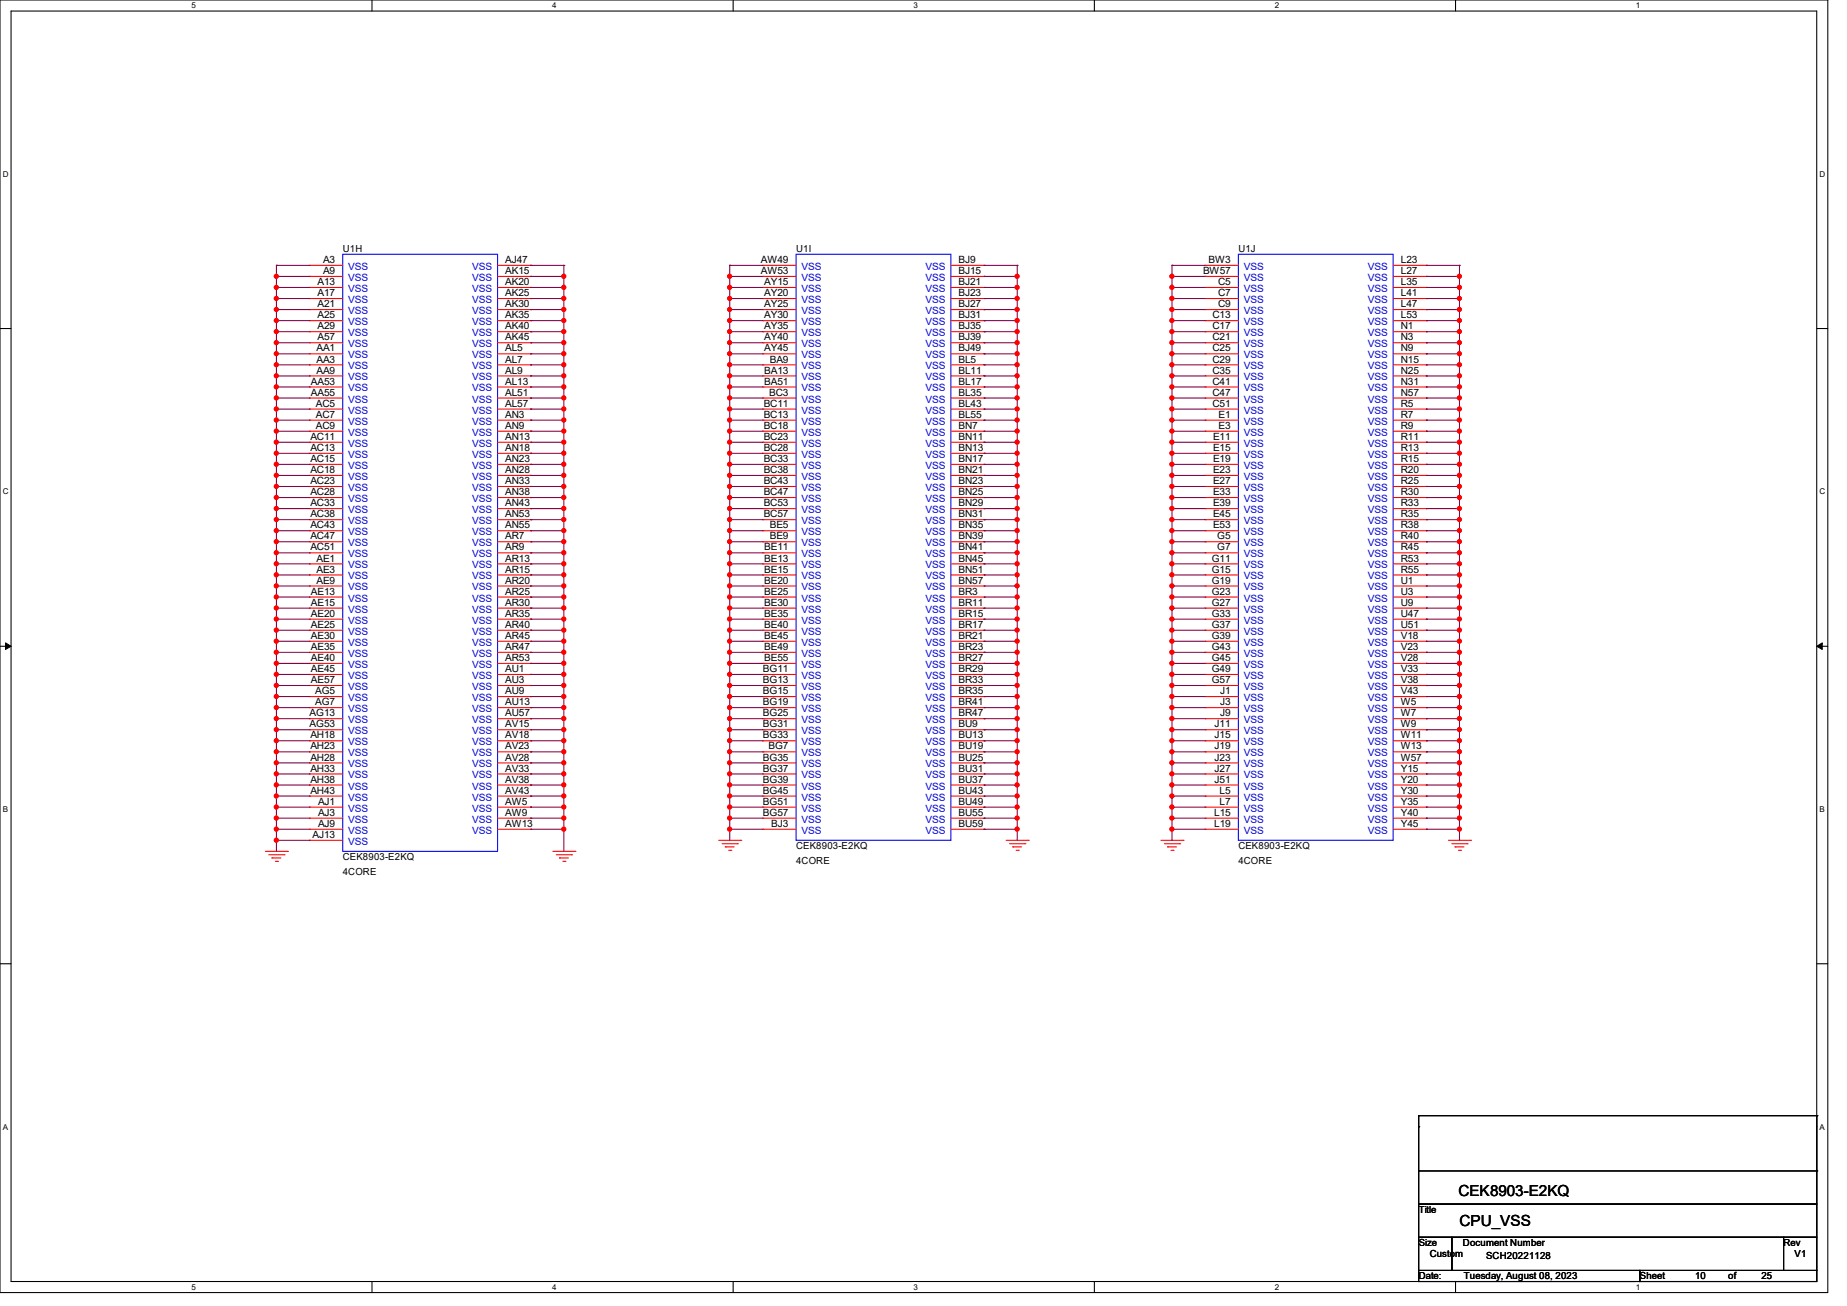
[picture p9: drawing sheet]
<svg xmlns="http://www.w3.org/2000/svg" width="297mm" height="210mm" viewBox="0 0 297 210" stroke-linecap="round" stroke-linejoin="round" font-family="sans-serif">
<defs><g id="words">
<g font-size="2.5">
<text x="234.5" y="192.3">CEK8903-E2KQ</text>
<text x="234.7" y="197.1">CPU_VSS</text>
</g>
<g font-size="1.6">
<text x="55.1" y="40.6">U1H</text>
<text x="128" y="40.6">U1I</text>
<text x="199.1" y="40.6">U1J</text>
<text x="51.1" y="45.8">A13</text>
<text x="51.1" y="47.6">A17</text>
<text x="51.9" y="42.3">A3</text>
<text x="51.9" y="44.1">A9</text>
<text x="81.2" y="42.3">AJ47</text>
<text x="81.2" y="44.1">AK15</text>
<text x="81.2" y="45.8">AK20</text>
<text x="81.2" y="47.6">AK25</text>
<text x="122.3" y="42.3">AW49</text>
<text x="122.3" y="44.1">AW53</text>
<text x="122.9" y="45.8">AY15</text>
<text x="122.9" y="47.6">AY20</text>
<text x="154.1" y="42.3">BJ9</text>
<text x="154.1" y="44.1">BJ15</text>
<text x="154.1" y="45.8">BJ21</text>
<text x="154.1" y="47.6">BJ23</text>
<text x="193.5" y="44.1">BW57</text>
<text x="194.3" y="42.3">BW3</text>
<text x="195.9" y="45.8">C5</text>
<text x="195.9" y="47.6">C7</text>
<text x="225.3" y="42.3">L23</text>
<text x="225.3" y="44.1">L27</text>
<text x="225.3" y="45.8">L35</text>
<text x="225.3" y="47.6">L41</text>
<text x="51.1" y="49.4">A21</text>
<text x="51.1" y="51.2">A25</text>
<text x="51.1" y="53">A29</text>
<text x="81.2" y="49.4">AK30</text>
<text x="81.2" y="51.2">AK35</text>
<text x="81.2" y="53">AK40</text>
<text x="122.9" y="49.4">AY25</text>
<text x="122.9" y="51.2">AY30</text>
<text x="122.9" y="53">AY35</text>
<text x="154.1" y="49.4">BJ27</text>
<text x="154.1" y="51.2">BJ31</text>
<text x="154.1" y="53">BJ35</text>
<text x="195" y="51.2">C13</text>
<text x="195" y="53">C17</text>
<text x="195.9" y="49.4">C9</text>
<text x="225.3" y="49.4">L47</text>
<text x="225.3" y="51.2">L53</text>
<text x="225.3" y="53">N1</text>
<text x="50.9" y="56.5">AA1</text>
<text x="50.9" y="58.3">AA3</text>
<text x="51.1" y="54.7">A57</text>
<text x="81.2" y="54.7">AK45</text>
<text x="81.2" y="56.5">AL5</text>
<text x="81.2" y="58.3">AL7</text>
<text x="122.9" y="54.7">AY40</text>
<text x="122.9" y="56.5">AY45</text>
<text x="123.8" y="58.3">BA9</text>
<text x="154.1" y="54.7">BJ39</text>
<text x="154.1" y="56.5">BJ49</text>
<text x="154.1" y="58.3">BL5</text>
<text x="195" y="54.7">C21</text>
<text x="195" y="56.5">C25</text>
<text x="195" y="58.3">C29</text>
<text x="225.3" y="54.7">N3</text>
<text x="225.3" y="56.5">N9</text>
<text x="225.3" y="58.3">N15</text>
<text x="50" y="61.8">AA53</text>
<text x="50" y="63.6">AA55</text>
<text x="50.8" y="65.4">AC5</text>
<text x="50.9" y="60.1">AA9</text>
<text x="81.2" y="60.1">AL9</text>
<text x="81.2" y="61.8">AL13</text>
<text x="81.2" y="63.6">AL51</text>
<text x="81.2" y="65.4">AL57</text>
<text x="122.8" y="65.4">BC11</text>
<text x="122.9" y="60.1">BA13</text>
<text x="122.9" y="61.8">BA51</text>
<text x="123.7" y="63.6">BC3</text>
<text x="154.1" y="60.1">BL11</text>
<text x="154.1" y="61.8">BL17</text>
<text x="154.1" y="63.6">BL35</text>
<text x="154.1" y="65.4">BL43</text>
<text x="195" y="60.1">C35</text>
<text x="195" y="61.8">C41</text>
<text x="195" y="63.6">C47</text>
<text x="195" y="65.4">C51</text>
<text x="225.3" y="60.1">N25</text>
<text x="225.3" y="61.8">N31</text>
<text x="225.3" y="63.6">N57</text>
<text x="225.3" y="65.4">R5</text>
<text x="49.9" y="70.7">AC11</text>
<text x="50.8" y="67.2">AC7</text>
<text x="50.8" y="69">AC9</text>
<text x="81.2" y="67.2">AN3</text>
<text x="81.2" y="69">AN9</text>
<text x="81.2" y="70.7">AN13</text>
<text x="122.8" y="67.2">BC13</text>
<text x="122.8" y="69">BC18</text>
<text x="122.8" y="70.7">BC23</text>
<text x="154.1" y="67.2">BL55</text>
<text x="154.1" y="69">BN7</text>
<text x="154.1" y="70.7">BN11</text>
<text x="195.1" y="70.7">E11</text>
<text x="196" y="67.2">E1</text>
<text x="196" y="69">E3</text>
<text x="225.3" y="67.2">R7</text>
<text x="225.3" y="69">R9</text>
<text x="225.3" y="70.7">R11</text>
<text x="49.9" y="72.5">AC13</text>
<text x="49.9" y="74.3">AC15</text>
<text x="49.9" y="76.1">AC18</text>
<text x="49.9" y="77.9">AC23</text>
<text x="81.2" y="72.5">AN18</text>
<text x="81.2" y="74.3">AN23</text>
<text x="81.2" y="76.1">AN28</text>
<text x="81.2" y="77.9">AN33</text>
<text x="122.8" y="72.5">BC28</text>
<text x="122.8" y="74.3">BC33</text>
<text x="122.8" y="76.1">BC38</text>
<text x="122.8" y="77.9">BC43</text>
<text x="154.1" y="72.5">BN13</text>
<text x="154.1" y="74.3">BN17</text>
<text x="154.1" y="76.1">BN21</text>
<text x="154.1" y="77.9">BN23</text>
<text x="195.1" y="72.5">E15</text>
<text x="195.1" y="74.3">E19</text>
<text x="195.1" y="76.1">E23</text>
<text x="195.1" y="77.9">E27</text>
<text x="225.3" y="72.5">R13</text>
<text x="225.3" y="74.3">R15</text>
<text x="225.3" y="76.1">R20</text>
<text x="225.3" y="77.9">R25</text>
<text x="49.9" y="79.6">AC28</text>
<text x="49.9" y="81.4">AC33</text>
<text x="49.9" y="83.2">AC38</text>
<text x="81.2" y="79.6">AN38</text>
<text x="81.2" y="81.4">AN43</text>
<text x="81.2" y="83.2">AN53</text>
<text x="122.8" y="79.6">BC47</text>
<text x="122.8" y="81.4">BC53</text>
<text x="122.8" y="83.2">BC57</text>
<text x="154.1" y="79.6">BN25</text>
<text x="154.1" y="81.4">BN29</text>
<text x="154.1" y="83.2">BN31</text>
<text x="195.1" y="79.6">E33</text>
<text x="195.1" y="81.4">E39</text>
<text x="195.1" y="83.2">E45</text>
<text x="225.3" y="79.6">R30</text>
<text x="225.3" y="81.4">R33</text>
<text x="225.3" y="83.2">R35</text>
<text x="49.9" y="85">AC43</text>
<text x="49.9" y="86.7">AC47</text>
<text x="49.9" y="88.5">AC51</text>
<text x="81.2" y="85">AN55</text>
<text x="81.2" y="86.7">AR7</text>
<text x="81.2" y="88.5">AR9</text>
<text x="122.9" y="88.5">BE11</text>
<text x="123.8" y="85">BE5</text>
<text x="123.8" y="86.7">BE9</text>
<text x="154.1" y="85">BN35</text>
<text x="154.1" y="86.7">BN39</text>
<text x="154.1" y="88.5">BN41</text>
<text x="195.1" y="85">E53</text>
<text x="195.7" y="86.7">G5</text>
<text x="195.7" y="88.5">G7</text>
<text x="225.3" y="85">R38</text>
<text x="225.3" y="86.7">R40</text>
<text x="225.3" y="88.5">R45</text>
<text x="50" y="95.6">AE13</text>
<text x="50.9" y="90.3">AE1</text>
<text x="50.9" y="92.1">AE3</text>
<text x="50.9" y="93.9">AE9</text>
<text x="81.2" y="90.3">AR13</text>
<text x="81.2" y="92.1">AR15</text>
<text x="81.2" y="93.9">AR20</text>
<text x="81.2" y="95.6">AR25</text>
<text x="122.9" y="90.3">BE13</text>
<text x="122.9" y="92.1">BE15</text>
<text x="122.9" y="93.9">BE20</text>
<text x="122.9" y="95.6">BE25</text>
<text x="154.1" y="90.3">BN45</text>
<text x="154.1" y="92.1">BN51</text>
<text x="154.1" y="93.9">BN57</text>
<text x="154.1" y="95.6">BR3</text>
<text x="194.9" y="90.3">G11</text>
<text x="194.9" y="92.1">G15</text>
<text x="194.9" y="93.9">G19</text>
<text x="194.9" y="95.6">G23</text>
<text x="225.3" y="90.3">R53</text>
<text x="225.3" y="92.1">R55</text>
<text x="225.3" y="93.9">U1</text>
<text x="225.3" y="95.6">U3</text>
<text x="50" y="97.4">AE15</text>
<text x="50" y="99.2">AE20</text>
<text x="50" y="101">AE25</text>
<text x="81.2" y="97.4">AR30</text>
<text x="81.2" y="99.2">AR35</text>
<text x="81.2" y="101">AR40</text>
<text x="122.9" y="97.4">BE30</text>
<text x="122.9" y="99.2">BE35</text>
<text x="122.9" y="101">BE40</text>
<text x="154.1" y="97.4">BR11</text>
<text x="154.1" y="99.2">BR15</text>
<text x="154.1" y="101">BR17</text>
<text x="194.9" y="97.4">G27</text>
<text x="194.9" y="99.2">G33</text>
<text x="194.9" y="101">G37</text>
<text x="225.3" y="97.4">U9</text>
<text x="225.3" y="99.2">U47</text>
<text x="225.3" y="101">U51</text>
<text x="50" y="102.7">AE30</text>
<text x="50" y="104.5">AE35</text>
<text x="50" y="106.3">AE40</text>
<text x="81.2" y="102.7">AR45</text>
<text x="81.2" y="104.5">AR47</text>
<text x="81.2" y="106.3">AR53</text>
<text x="122.9" y="102.7">BE45</text>
<text x="122.9" y="104.5">BE49</text>
<text x="122.9" y="106.3">BE55</text>
<text x="154.1" y="102.7">BR21</text>
<text x="154.1" y="104.5">BR23</text>
<text x="154.1" y="106.3">BR27</text>
<text x="194.9" y="102.7">G39</text>
<text x="194.9" y="104.5">G43</text>
<text x="194.9" y="106.3">G45</text>
<text x="225.3" y="102.7">V18</text>
<text x="225.3" y="104.5">V23</text>
<text x="225.3" y="106.3">V28</text>
<text x="50" y="108.1">AE45</text>
<text x="50" y="109.9">AE57</text>
<text x="50.7" y="111.6">AG5</text>
<text x="50.7" y="113.4">AG7</text>
<text x="81.2" y="108.1">AU1</text>
<text x="81.2" y="109.9">AU3</text>
<text x="81.2" y="111.6">AU9</text>
<text x="81.2" y="113.4">AU13</text>
<text x="122.7" y="108.1">BG11</text>
<text x="122.7" y="109.9">BG13</text>
<text x="122.7" y="111.6">BG15</text>
<text x="122.7" y="113.4">BG19</text>
<text x="154.1" y="108.1">BR29</text>
<text x="154.1" y="109.9">BR33</text>
<text x="154.1" y="111.6">BR35</text>
<text x="154.1" y="113.4">BR41</text>
<text x="194.9" y="108.1">G49</text>
<text x="194.9" y="109.9">G57</text>
<text x="196.2" y="111.6">J1</text>
<text x="196.2" y="113.4">J3</text>
<text x="225.3" y="108.1">V33</text>
<text x="225.3" y="109.9">V38</text>
<text x="225.3" y="111.6">V43</text>
<text x="225.3" y="113.4">W5</text>
<text x="49.8" y="115.2">AG13</text>
<text x="49.8" y="117">AG53</text>
<text x="49.9" y="118.7">AH18</text>
<text x="81.2" y="115.2">AU57</text>
<text x="81.2" y="117">AV15</text>
<text x="81.2" y="118.7">AV18</text>
<text x="122.7" y="115.2">BG25</text>
<text x="122.7" y="117">BG31</text>
<text x="122.7" y="118.7">BG33</text>
<text x="154.1" y="115.2">BR47</text>
<text x="154.1" y="117">BU9</text>
<text x="154.1" y="118.7">BU13</text>
<text x="195.3" y="117">J11</text>
<text x="195.3" y="118.7">J15</text>
<text x="196.2" y="115.2">J9</text>
<text x="225.3" y="115.2">W7</text>
<text x="225.3" y="117">W9</text>
<text x="225.3" y="118.7">W11</text>
<text x="49.9" y="120.5">AH23</text>
<text x="49.9" y="122.3">AH28</text>
<text x="49.9" y="124.1">AH33</text>
<text x="49.9" y="125.9">AH38</text>
<text x="81.2" y="120.5">AV23</text>
<text x="81.2" y="122.3">AV28</text>
<text x="81.2" y="124.1">AV33</text>
<text x="81.2" y="125.9">AV38</text>
<text x="122.7" y="122.3">BG35</text>
<text x="122.7" y="124.1">BG37</text>
<text x="122.7" y="125.9">BG39</text>
<text x="123.6" y="120.5">BG7</text>
<text x="154.1" y="120.5">BU19</text>
<text x="154.1" y="122.3">BU25</text>
<text x="154.1" y="124.1">BU31</text>
<text x="154.1" y="125.9">BU37</text>
<text x="195.3" y="120.5">J19</text>
<text x="195.3" y="122.3">J23</text>
<text x="195.3" y="124.1">J27</text>
<text x="195.3" y="125.9">J51</text>
<text x="225.3" y="120.5">W13</text>
<text x="225.3" y="122.3">W57</text>
<text x="225.3" y="124.1">Y15</text>
<text x="225.3" y="125.9">Y20</text>
<text x="49.9" y="127.6">AH43</text>
<text x="51.1" y="129.4">AJ1</text>
<text x="51.1" y="131.2">AJ3</text>
<text x="81.2" y="127.6">AV43</text>
<text x="81.2" y="129.4">AW5</text>
<text x="81.2" y="131.2">AW9</text>
<text x="122.7" y="127.6">BG45</text>
<text x="122.7" y="129.4">BG51</text>
<text x="122.7" y="131.2">BG57</text>
<text x="154.1" y="127.6">BU43</text>
<text x="154.1" y="129.4">BU49</text>
<text x="154.1" y="131.2">BU55</text>
<text x="195.2" y="131.2">L15</text>
<text x="196.1" y="127.6">L5</text>
<text x="196.1" y="129.4">L7</text>
<text x="225.3" y="127.6">Y30</text>
<text x="225.3" y="129.4">Y35</text>
<text x="225.3" y="131.2">Y40</text>
<text x="50.2" y="134.7">AJ13</text>
<text x="51.1" y="133">AJ9</text>
<text x="81.2" y="133">AW13</text>
<text x="124" y="133">BJ3</text>
<text x="128" y="136.6">CEK8903-E2KQ</text>
<text x="154.1" y="133">BU59</text>
<text x="195.2" y="133">L19</text>
<text x="199.1" y="136.6">CEK8903-E2KQ</text>
<text x="225.3" y="133">Y45</text>
<text x="55.1" y="138.3">CEK8903-E2KQ</text>
<text x="55.1" y="140.7">4CORE</text>
<text x="128" y="138.9">4CORE</text>
<text x="199.1" y="138.9">4CORE</text>
<text x="228.1" y="195.1">Title</text>
<text x="228.1" y="200.4">Size</text>
<text x="229.9" y="202.2">Custom</text>
<text x="235.2" y="200.4">Document Number</text>
<text x="239" y="202.5">SCH20221128</text>
<text x="286.8" y="200.4">Rev</text>
<text x="288.6" y="202.2">V1</text>
<text x="228.1" y="205.7">Date:</text>
<text x="235.4" y="205.7">Tuesday, August 08, 2023</text>
<text x="263.7" y="205.7">Sheet</text>
<text x="272.6" y="205.7">10</text>
<text x="277.9" y="205.7">of</text>
<text x="283.2" y="205.7">25</text>
</g>
<g font-size="1.6" fill="#00c">
<text x="56" y="43.4">VSS</text>
<text x="56" y="45.2">VSS</text>
<text x="56" y="46.9">VSS</text>
<text x="75.9" y="43.4">VSS</text>
<text x="75.9" y="45.2">VSS</text>
<text x="75.9" y="46.9">VSS</text>
<text x="128.9" y="43.4">VSS</text>
<text x="128.9" y="45.2">VSS</text>
<text x="128.9" y="46.9">VSS</text>
<text x="148.8" y="43.4">VSS</text>
<text x="148.8" y="45.2">VSS</text>
<text x="148.8" y="46.9">VSS</text>
<text x="200" y="43.4">VSS</text>
<text x="200" y="45.2">VSS</text>
<text x="200" y="46.9">VSS</text>
<text x="220" y="43.4">VSS</text>
<text x="220" y="45.2">VSS</text>
<text x="220" y="46.9">VSS</text>
<text x="56" y="48.7">VSS</text>
<text x="56" y="50.5">VSS</text>
<text x="56" y="52.3">VSS</text>
<text x="75.9" y="48.7">VSS</text>
<text x="75.9" y="50.5">VSS</text>
<text x="75.9" y="52.3">VSS</text>
<text x="128.9" y="48.7">VSS</text>
<text x="128.9" y="50.5">VSS</text>
<text x="128.9" y="52.3">VSS</text>
<text x="148.8" y="48.7">VSS</text>
<text x="148.8" y="50.5">VSS</text>
<text x="148.8" y="52.3">VSS</text>
<text x="200" y="48.7">VSS</text>
<text x="200" y="50.5">VSS</text>
<text x="200" y="52.3">VSS</text>
<text x="220" y="48.7">VSS</text>
<text x="220" y="50.5">VSS</text>
<text x="220" y="52.3">VSS</text>
<text x="56" y="54.1">VSS</text>
<text x="56" y="55.8">VSS</text>
<text x="56" y="57.6">VSS</text>
<text x="56" y="59.4">VSS</text>
<text x="75.9" y="54.1">VSS</text>
<text x="75.9" y="55.8">VSS</text>
<text x="75.9" y="57.6">VSS</text>
<text x="75.9" y="59.4">VSS</text>
<text x="128.9" y="54.1">VSS</text>
<text x="128.9" y="55.8">VSS</text>
<text x="128.9" y="57.6">VSS</text>
<text x="128.9" y="59.4">VSS</text>
<text x="148.8" y="54.1">VSS</text>
<text x="148.8" y="55.8">VSS</text>
<text x="148.8" y="57.6">VSS</text>
<text x="148.8" y="59.4">VSS</text>
<text x="200" y="54.1">VSS</text>
<text x="200" y="55.8">VSS</text>
<text x="200" y="57.6">VSS</text>
<text x="200" y="59.4">VSS</text>
<text x="220" y="54.1">VSS</text>
<text x="220" y="55.8">VSS</text>
<text x="220" y="57.6">VSS</text>
<text x="220" y="59.4">VSS</text>
<text x="56" y="61.2">VSS</text>
<text x="56" y="63">VSS</text>
<text x="56" y="64.7">VSS</text>
<text x="75.9" y="61.2">VSS</text>
<text x="75.9" y="63">VSS</text>
<text x="75.9" y="64.7">VSS</text>
<text x="128.9" y="61.2">VSS</text>
<text x="128.9" y="63">VSS</text>
<text x="128.9" y="64.7">VSS</text>
<text x="148.8" y="61.2">VSS</text>
<text x="148.8" y="63">VSS</text>
<text x="148.8" y="64.7">VSS</text>
<text x="200" y="61.2">VSS</text>
<text x="200" y="63">VSS</text>
<text x="200" y="64.7">VSS</text>
<text x="220" y="61.2">VSS</text>
<text x="220" y="63">VSS</text>
<text x="220" y="64.7">VSS</text>
<text x="56" y="66.5">VSS</text>
<text x="56" y="68.3">VSS</text>
<text x="56" y="70.1">VSS</text>
<text x="56" y="71.8">VSS</text>
<text x="75.9" y="66.5">VSS</text>
<text x="75.9" y="68.3">VSS</text>
<text x="75.9" y="70.1">VSS</text>
<text x="75.9" y="71.8">VSS</text>
<text x="128.9" y="66.5">VSS</text>
<text x="128.9" y="68.3">VSS</text>
<text x="128.9" y="70.1">VSS</text>
<text x="128.9" y="71.8">VSS</text>
<text x="148.8" y="66.5">VSS</text>
<text x="148.8" y="68.3">VSS</text>
<text x="148.8" y="70.1">VSS</text>
<text x="148.8" y="71.8">VSS</text>
<text x="200" y="66.5">VSS</text>
<text x="200" y="68.3">VSS</text>
<text x="200" y="70.1">VSS</text>
<text x="200" y="71.8">VSS</text>
<text x="220" y="66.5">VSS</text>
<text x="220" y="68.3">VSS</text>
<text x="220" y="70.1">VSS</text>
<text x="220" y="71.8">VSS</text>
<text x="56" y="73.6">VSS</text>
<text x="56" y="75.4">VSS</text>
<text x="56" y="77.2">VSS</text>
<text x="75.9" y="73.6">VSS</text>
<text x="75.9" y="75.4">VSS</text>
<text x="75.9" y="77.2">VSS</text>
<text x="128.9" y="73.6">VSS</text>
<text x="128.9" y="75.4">VSS</text>
<text x="128.9" y="77.2">VSS</text>
<text x="148.8" y="73.6">VSS</text>
<text x="148.8" y="75.4">VSS</text>
<text x="148.8" y="77.2">VSS</text>
<text x="200" y="73.6">VSS</text>
<text x="200" y="75.4">VSS</text>
<text x="200" y="77.2">VSS</text>
<text x="220" y="73.6">VSS</text>
<text x="220" y="75.4">VSS</text>
<text x="220" y="77.2">VSS</text>
<text x="56" y="79">VSS</text>
<text x="56" y="80.7">VSS</text>
<text x="56" y="82.5">VSS</text>
<text x="75.9" y="79">VSS</text>
<text x="75.9" y="80.7">VSS</text>
<text x="75.9" y="82.5">VSS</text>
<text x="128.9" y="79">VSS</text>
<text x="128.9" y="80.7">VSS</text>
<text x="128.9" y="82.5">VSS</text>
<text x="148.8" y="79">VSS</text>
<text x="148.8" y="80.7">VSS</text>
<text x="148.8" y="82.5">VSS</text>
<text x="200" y="79">VSS</text>
<text x="200" y="80.7">VSS</text>
<text x="200" y="82.5">VSS</text>
<text x="220" y="79">VSS</text>
<text x="220" y="80.7">VSS</text>
<text x="220" y="82.5">VSS</text>
<text x="56" y="84.3">VSS</text>
<text x="56" y="86.1">VSS</text>
<text x="56" y="87.8">VSS</text>
<text x="56" y="89.6">VSS</text>
<text x="75.9" y="84.3">VSS</text>
<text x="75.9" y="86.1">VSS</text>
<text x="75.9" y="87.8">VSS</text>
<text x="75.9" y="89.6">VSS</text>
<text x="128.9" y="84.3">VSS</text>
<text x="128.9" y="86.1">VSS</text>
<text x="128.9" y="87.8">VSS</text>
<text x="128.9" y="89.6">VSS</text>
<text x="148.8" y="84.3">VSS</text>
<text x="148.8" y="86.1">VSS</text>
<text x="148.8" y="87.8">VSS</text>
<text x="148.8" y="89.6">VSS</text>
<text x="200" y="84.3">VSS</text>
<text x="200" y="86.1">VSS</text>
<text x="200" y="87.8">VSS</text>
<text x="200" y="89.6">VSS</text>
<text x="220" y="84.3">VSS</text>
<text x="220" y="86.1">VSS</text>
<text x="220" y="87.8">VSS</text>
<text x="220" y="89.6">VSS</text>
<text x="56" y="91.4">VSS</text>
<text x="56" y="93.2">VSS</text>
<text x="56" y="95">VSS</text>
<text x="75.9" y="91.4">VSS</text>
<text x="75.9" y="93.2">VSS</text>
<text x="75.9" y="95">VSS</text>
<text x="128.9" y="91.4">VSS</text>
<text x="128.9" y="93.2">VSS</text>
<text x="128.9" y="95">VSS</text>
<text x="148.8" y="91.4">VSS</text>
<text x="148.8" y="93.2">VSS</text>
<text x="148.8" y="95">VSS</text>
<text x="200" y="91.4">VSS</text>
<text x="200" y="93.2">VSS</text>
<text x="200" y="95">VSS</text>
<text x="220" y="91.4">VSS</text>
<text x="220" y="93.2">VSS</text>
<text x="220" y="95">VSS</text>
<text x="56" y="96.7">VSS</text>
<text x="56" y="98.5">VSS</text>
<text x="56" y="100.3">VSS</text>
<text x="75.9" y="96.7">VSS</text>
<text x="75.9" y="98.5">VSS</text>
<text x="75.9" y="100.3">VSS</text>
<text x="128.9" y="96.7">VSS</text>
<text x="128.9" y="98.5">VSS</text>
<text x="128.9" y="100.3">VSS</text>
<text x="148.8" y="96.7">VSS</text>
<text x="148.8" y="98.5">VSS</text>
<text x="148.8" y="100.3">VSS</text>
<text x="200" y="96.7">VSS</text>
<text x="200" y="98.5">VSS</text>
<text x="200" y="100.3">VSS</text>
<text x="220" y="96.7">VSS</text>
<text x="220" y="98.5">VSS</text>
<text x="220" y="100.3">VSS</text>
<text x="56" y="102.1">VSS</text>
<text x="56" y="103.8">VSS</text>
<text x="56" y="105.6">VSS</text>
<text x="56" y="107.4">VSS</text>
<text x="75.9" y="102.1">VSS</text>
<text x="75.9" y="103.8">VSS</text>
<text x="75.9" y="105.6">VSS</text>
<text x="75.9" y="107.4">VSS</text>
<text x="128.9" y="102.1">VSS</text>
<text x="128.9" y="103.8">VSS</text>
<text x="128.9" y="105.6">VSS</text>
<text x="128.9" y="107.4">VSS</text>
<text x="148.8" y="102.1">VSS</text>
<text x="148.8" y="103.8">VSS</text>
<text x="148.8" y="105.6">VSS</text>
<text x="148.8" y="107.4">VSS</text>
<text x="200" y="102.1">VSS</text>
<text x="200" y="103.8">VSS</text>
<text x="200" y="105.6">VSS</text>
<text x="200" y="107.4">VSS</text>
<text x="220" y="102.1">VSS</text>
<text x="220" y="103.8">VSS</text>
<text x="220" y="105.6">VSS</text>
<text x="220" y="107.4">VSS</text>
<text x="56" y="109.2">VSS</text>
<text x="56" y="111">VSS</text>
<text x="56" y="112.7">VSS</text>
<text x="75.9" y="109.2">VSS</text>
<text x="75.9" y="111">VSS</text>
<text x="75.9" y="112.7">VSS</text>
<text x="128.9" y="109.2">VSS</text>
<text x="128.9" y="111">VSS</text>
<text x="128.9" y="112.7">VSS</text>
<text x="148.8" y="109.2">VSS</text>
<text x="148.8" y="111">VSS</text>
<text x="148.8" y="112.7">VSS</text>
<text x="200" y="109.2">VSS</text>
<text x="200" y="111">VSS</text>
<text x="200" y="112.7">VSS</text>
<text x="220" y="109.2">VSS</text>
<text x="220" y="111">VSS</text>
<text x="220" y="112.7">VSS</text>
<text x="56" y="114.5">VSS</text>
<text x="56" y="116.3">VSS</text>
<text x="56" y="118.1">VSS</text>
<text x="56" y="119.8">VSS</text>
<text x="75.9" y="114.5">VSS</text>
<text x="75.9" y="116.3">VSS</text>
<text x="75.9" y="118.1">VSS</text>
<text x="75.9" y="119.8">VSS</text>
<text x="128.9" y="114.5">VSS</text>
<text x="128.9" y="116.3">VSS</text>
<text x="128.9" y="118.1">VSS</text>
<text x="128.9" y="119.8">VSS</text>
<text x="148.8" y="114.5">VSS</text>
<text x="148.8" y="116.3">VSS</text>
<text x="148.8" y="118.1">VSS</text>
<text x="148.8" y="119.8">VSS</text>
<text x="200" y="114.5">VSS</text>
<text x="200" y="116.3">VSS</text>
<text x="200" y="118.1">VSS</text>
<text x="200" y="119.8">VSS</text>
<text x="220" y="114.5">VSS</text>
<text x="220" y="116.3">VSS</text>
<text x="220" y="118.1">VSS</text>
<text x="220" y="119.8">VSS</text>
<text x="56" y="121.6">VSS</text>
<text x="56" y="123.4">VSS</text>
<text x="56" y="125.2">VSS</text>
<text x="75.9" y="121.6">VSS</text>
<text x="75.9" y="123.4">VSS</text>
<text x="75.9" y="125.2">VSS</text>
<text x="128.9" y="121.6">VSS</text>
<text x="128.9" y="123.4">VSS</text>
<text x="128.9" y="125.2">VSS</text>
<text x="148.8" y="121.6">VSS</text>
<text x="148.8" y="123.4">VSS</text>
<text x="148.8" y="125.2">VSS</text>
<text x="200" y="121.6">VSS</text>
<text x="200" y="123.4">VSS</text>
<text x="200" y="125.2">VSS</text>
<text x="220" y="121.6">VSS</text>
<text x="220" y="123.4">VSS</text>
<text x="220" y="125.2">VSS</text>
<text x="56" y="127">VSS</text>
<text x="56" y="128.7">VSS</text>
<text x="56" y="130.5">VSS</text>
<text x="75.9" y="127">VSS</text>
<text x="75.9" y="128.7">VSS</text>
<text x="75.9" y="130.5">VSS</text>
<text x="128.9" y="127">VSS</text>
<text x="128.9" y="128.7">VSS</text>
<text x="128.9" y="130.5">VSS</text>
<text x="148.8" y="127">VSS</text>
<text x="148.8" y="128.7">VSS</text>
<text x="148.8" y="130.5">VSS</text>
<text x="200" y="127">VSS</text>
<text x="200" y="128.7">VSS</text>
<text x="200" y="130.5">VSS</text>
<text x="220" y="127">VSS</text>
<text x="220" y="128.7">VSS</text>
<text x="220" y="130.5">VSS</text>
<text x="56" y="132.3">VSS</text>
<text x="56" y="134.1">VSS</text>
<text x="56" y="135.8">VSS</text>
<text x="75.9" y="132.3">VSS</text>
<text x="75.9" y="134.1">VSS</text>
<text x="128.9" y="132.3">VSS</text>
<text x="128.9" y="134.1">VSS</text>
<text x="148.8" y="132.3">VSS</text>
<text x="148.8" y="134.1">VSS</text>
<text x="200" y="132.3">VSS</text>
<text x="200" y="134.1">VSS</text>
<text x="220" y="132.3">VSS</text>
<text x="220" y="134.1">VSS</text>
</g>
<g font-size="1.3">
<text x="30.8" y="1.3">5</text>
<text x="88.8" y="1.3">4</text>
<text x="146.9" y="1.3">3</text>
<text x="205" y="1.3">2</text>
<text x="263.1" y="1.3">1</text>
<text x=".5" y="28.4">D</text>
<text x="292.6" y="28.4">D</text>
<text x=".5" y="79.5">C</text>
<text x="292.6" y="79.5">C</text>
<text x=".5" y="130.6">B</text>
<text x="292.6" y="130.6">B</text>
<text x=".5" y="181.7">A</text>
<text x="292.6" y="181.7">A</text>
<text x="30.8" y="207.4">5</text>
<text x="88.8" y="207.4">4</text>
<text x="146.9" y="207.4">3</text>
<text x="205" y="207.4">2</text>
<text x="263.1" y="207.4">1</text>
</g>
</g></defs>
<path d="M0 0h293.9v207.9h-293.9zM1.8 1.8h290.3v204.3h-290.3z" fill="none" stroke="#000" stroke-width=".17"/>
<g fill="#fff">
<path d="M30.8 .2h.7v1.4h-.7z"/>
<path d="M30.8 206.2h.7v1.4h-.7z"/>
</g>
<path d="M59.8 0v1.8M59.8 206.1v1.8" fill="none" stroke="#000" stroke-width=".17"/>
<g fill="#fff">
<path d="M88.8 .2h.7v1.4h-.7z"/>
<path d="M88.8 206.2h.7v1.4h-.7z"/>
</g>
<path d="M117.9 0v1.8M117.9 206.1v1.8" fill="none" stroke="#000" stroke-width=".17"/>
<g fill="#fff">
<path d="M146.9 .2h.7v1.4h-.7z"/>
<path d="M146.9 206.2h.7v1.4h-.7z"/>
</g>
<path d="M176 0v1.8M176 206.1v1.8" fill="none" stroke="#000" stroke-width=".17"/>
<g fill="#fff">
<path d="M205 .2h.7v1.4h-.7z"/>
<path d="M205 206.2h.7v1.4h-.7z"/>
</g>
<path d="M234.1 0v1.8M234.1 206.1v1.8" fill="none" stroke="#000" stroke-width=".17"/>
<g fill="#fff">
<path d="M263.1 .2h.6v1.4h-.6z"/>
<path d="M263.1 206.2h.6v1.4h-.6z"/>
<path d="M.5 27.3h.9v1.4h-.9z"/>
<path d="M292.6 27.3h.9v1.4h-.9z"/>
<path d="M.5 78.4h.9v1.4h-.9z"/>
<path d="M292.6 78.4h.9v1.4h-.9z"/>
</g>
<path d="M0 52.8h1.8M292.1 52.8h1.8" fill="none" stroke="#000" stroke-width=".17"/>
<g fill="#fff">
<path d="M.5 129.5h.8v1.4h-.8z"/>
<path d="M292.6 129.5h.8v1.4h-.8z"/>
</g>
<path d="M0 103.9h1.8M292.1 103.9h1.8" fill="none" stroke="#000" stroke-width=".17"/>
<path d="M.9 103.4l.9 .5-.9 .5zM292.1 103.9l.9-.5v1z" fill="#000" stroke="#000" stroke-width=".16"/>
<g fill="#fff">
<path d="M.5 180.5h.8v1.4h-.8z"/>
<path d="M292.6 180.5h.8v1.4h-.8z"/>
</g>
<g fill="none" stroke="#000" stroke-width=".17">
<path d="M0 155h1.8M292.1 155h1.8M228.1 179.4h.1M228.1 179.4v8.9M228.1 179.4h64M292.1 179.4h.1M292.1 179.4v8.9M228.1 188.3h64v5.3h-64zM228.1 193.6h64v5.4h-64zM228.1 199h5.4v5.3h-5.4zM228.1 181.2h.1M233.5 199h53.3v5.3h-53.3z"/>
<path d="M286.8 199h5.3v5.3h-5.3zM292.1 188.3h.1M228.1 204.3h35.6v1.8h-35.6zM263.7 204.3h28.4v1.8h-28.4z"/>
</g>
<g fill="none" stroke="#f00" stroke-width=".17">
<path d="M49.8 42.7h.1M49.8 44.4h.1M49.8 46.2h.1M49.8 48h.1M49.8 49.8h.1M49.8 51.6h.1M49.8 53.3h.1M49.8 55.1h.1M49.8 56.9h.1M49.8 58.7h.1M49.8 42.7h5.3M49.8 44.4h5.3"/>
<path d="M49.8 46.2h5.3M49.8 48h5.3M49.8 49.8h5.3M49.8 51.6h5.3M49.8 53.3h5.3M49.8 55.1h5.3M49.8 56.9h5.3M49.8 58.7h5.3M80 42.7h5.3M80 44.4h5.3M80 46.2h5.3M80 48h5.3"/>
<path d="M80 49.8h5.3M80 51.6h5.3M80 53.3h5.3M80 55.1h5.3M80 56.9h5.3M80 58.7h5.3M85.3 42.7h.1M85.3 44.4h.1M85.3 46.2h.1M85.3 48h.1M85.3 49.8h.1M85.3 51.6h.1"/>
<path d="M85.3 53.3h.1M85.3 55.1h.1M85.3 56.9h.1M85.3 58.7h.1M122.7 42.7h.1M122.7 44.4h.1M122.7 46.2h.1M122.7 48h.1M122.7 49.8h.1M122.7 51.6h.1M122.7 53.3h.1M122.7 55.1h.1"/>
<path d="M122.7 56.9h.1M122.7 58.7h.1M122.7 42.7h5.3M122.7 44.4h5.3M122.7 46.2h5.3M122.7 48h5.3M122.7 49.8h5.3M122.7 51.6h5.3M122.7 53.3h5.3M122.7 55.1h5.3M122.7 56.9h5.3M122.7 58.7h5.3"/>
<path d="M152.9 42.7h5.3M152.9 44.4h5.3M152.9 46.2h5.3M152.9 48h5.3M152.9 49.8h5.3M152.9 51.6h5.3M152.9 53.3h5.3M152.9 55.1h5.3M152.9 56.9h5.3M152.9 58.7h5.3M158.2 42.7h.1M158.2 44.4h.1"/>
<path d="M158.2 46.2h.1M158.2 48h.1M158.2 49.8h.1M158.2 51.6h.1M158.2 53.3h.1M158.2 55.1h.1M158.2 56.9h.1M158.2 58.7h.1M193.8 42.7h.1M193.8 44.4h.1M193.8 46.2h.1M193.8 48h.1"/>
<path d="M193.8 49.8h.1M193.8 51.6h.1M193.8 53.3h.1M193.8 55.1h.1M193.8 56.9h.1M193.8 58.7h.1M193.8 42.7h5.3M193.8 44.4h5.3M193.8 46.2h5.3M193.8 48h5.3M193.8 49.8h5.3M193.8 51.6h5.3"/>
<path d="M193.8 53.3h5.3M193.8 55.1h5.3M193.8 56.9h5.3M193.8 58.7h5.3M224 42.7h5.4M224 44.4h5.4M224 46.2h5.4M224 48h5.4M224 49.8h5.4M224 51.6h5.4M224 53.3h5.4M224 55.1h5.4"/>
<path d="M224 56.9h5.4M224 58.7h5.4M229.4 42.7h.1M229.4 44.4h.1M229.4 46.2h.1M229.4 48h.1M229.4 49.8h.1M229.4 51.6h.1M229.4 53.3h.1M229.4 55.1h.1M229.4 56.9h.1M229.4 58.7h.1"/>
<path d="M49.8 60.5h.1M49.8 62.2h.1M49.8 64h.1M49.8 65.8h.1M49.8 67.6h.1M49.8 69.3h.1M49.8 71.1h.1M49.8 72.9h.1M49.8 74.7h.1M49.8 76.5h.1M49.8 78.2h.1M49.8 60.5h5.3"/>
<path d="M49.8 62.2h5.3M49.8 64h5.3M49.8 65.8h5.3M49.8 67.6h5.3M49.8 69.3h5.3M49.8 71.1h5.3M49.8 72.9h5.3M49.8 74.7h5.3M49.8 76.5h5.3M49.8 78.2h5.3M80 60.5h5.3M80 62.2h5.3"/>
<path d="M80 64h5.3M80 65.8h5.3M80 67.6h5.3M80 69.3h5.3M80 71.1h5.3M80 72.9h5.3M80 74.7h5.3M80 76.5h5.3M80 78.2h5.3M85.3 60.5h.1M85.3 62.2h.1M85.3 64h.1"/>
<path d="M85.3 65.8h.1M85.3 67.6h.1M85.3 69.3h.1M85.3 71.1h.1M85.3 72.9h.1M85.3 74.7h.1M85.3 76.5h.1M85.3 78.2h.1M122.7 60.5h.1M122.7 62.2h.1M122.7 64h.1M122.7 65.8h.1"/>
<path d="M122.7 67.6h.1M122.7 69.3h.1M122.7 71.1h.1M122.7 72.9h.1M122.7 74.7h.1M122.7 76.5h.1M122.7 78.2h.1M122.7 60.5h5.3M122.7 62.2h5.3M122.7 64h5.3M122.7 65.8h5.3M122.7 67.6h5.3"/>
<path d="M122.7 69.3h5.3M122.7 71.1h5.3M122.7 72.9h5.3M122.7 74.7h5.3M122.7 76.5h5.3M122.7 78.2h5.3M152.9 60.5h5.3M152.9 62.2h5.3M152.9 64h5.3M152.9 65.8h5.3M152.9 67.6h5.3M152.9 69.3h5.3"/>
<path d="M152.9 71.1h5.3M152.9 72.9h5.3M152.9 74.7h5.3M152.9 76.5h5.3M152.9 78.2h5.3M158.2 60.5h.1M158.2 62.2h.1M158.2 64h.1M158.2 65.8h.1M158.2 67.6h.1M158.2 69.3h.1M158.2 71.1h.1"/>
<path d="M158.2 72.9h.1M158.2 74.7h.1M158.2 76.5h.1M158.2 78.2h.1M193.8 60.5h.1M193.8 62.2h.1M193.8 64h.1M193.8 65.8h.1M193.8 67.6h.1M193.8 69.3h.1M193.8 71.1h.1M193.8 72.9h.1"/>
<path d="M193.8 74.7h.1M193.8 76.5h.1M193.8 78.2h.1M193.8 60.5h5.3M193.8 62.2h5.3M193.8 64h5.3M193.8 65.8h5.3M193.8 67.6h5.3M193.8 69.3h5.3M193.8 71.1h5.3M193.8 72.9h5.3M193.8 74.7h5.3"/>
<path d="M193.8 76.5h5.3M193.8 78.2h5.3M224 60.5h5.4M224 62.2h5.4M224 64h5.4M224 65.8h5.4M224 67.6h5.4M224 69.3h5.4M224 71.1h5.4M224 72.9h5.4M224 74.7h5.4M224 76.5h5.4"/>
<path d="M224 78.2h5.4M229.4 60.5h.1M229.4 62.2h.1M229.4 64h.1M229.4 65.8h.1M229.4 67.6h.1M229.4 69.3h.1M229.4 71.1h.1M229.4 72.9h.1M229.4 74.7h.1M229.4 76.5h.1M229.4 78.2h.1"/>
<path d="M49.8 80h.1M49.8 81.8h.1M49.8 83.6h.1M49.8 85.3h.1M49.8 87.1h.1M49.8 88.9h.1M49.8 90.7h.1M49.8 92.5h.1M49.8 94.2h.1M49.8 96h.1M49.8 97.8h.1M49.8 99.6h.1"/>
<path d="M49.8 80h5.3M49.8 81.8h5.3M49.8 83.6h5.3M49.8 85.3h5.3M49.8 87.1h5.3M49.8 88.9h5.3M49.8 90.7h5.3M49.8 92.5h5.3M49.8 94.2h5.3M49.8 96h5.3M49.8 97.8h5.3M49.8 99.6h5.3"/>
<path d="M80 80h5.3M80 81.8h5.3M80 83.6h5.3M80 85.3h5.3M80 87.1h5.3M80 88.9h5.3M80 90.7h5.3M80 92.5h5.3M80 94.2h5.3M80 96h5.3M80 97.8h5.3M80 99.6h5.3"/>
<path d="M85.3 80h.1M85.3 81.8h.1M85.3 83.6h.1M85.3 85.3h.1M85.3 87.1h.1M85.3 88.9h.1M85.3 90.7h.1M85.3 92.5h.1M85.3 94.2h.1M85.3 96h.1M85.3 97.8h.1M85.3 99.6h.1"/>
<path d="M122.7 80h.1M122.7 81.8h.1M122.7 83.6h.1M122.7 85.3h.1M122.7 87.1h.1M122.7 88.9h.1M122.7 90.7h.1M122.7 92.5h.1M122.7 94.2h.1M122.7 96h.1M122.7 97.8h.1M122.7 99.6h.1"/>
<path d="M122.7 80h5.3M122.7 81.8h5.3M122.7 83.6h5.3M122.7 85.3h5.3M122.7 87.1h5.3M122.7 88.9h5.3M122.7 90.7h5.3M122.7 92.5h5.3M122.7 94.2h5.3M122.7 96h5.3M122.7 97.8h5.3M122.7 99.6h5.3"/>
<path d="M152.9 80h5.3M152.9 81.8h5.3M152.9 83.6h5.3M152.9 85.3h5.3M152.9 87.1h5.3M152.9 88.9h5.3M152.9 90.7h5.3M152.9 92.5h5.3M152.9 94.2h5.3M152.9 96h5.3M152.9 97.8h5.3M152.9 99.6h5.3"/>
<path d="M158.2 80h.1M158.2 81.8h.1M158.2 83.6h.1M158.2 85.3h.1M158.2 87.1h.1M158.2 88.9h.1M158.2 90.7h.1M158.2 92.5h.1M158.2 94.2h.1M158.2 96h.1M158.2 97.8h.1M158.2 99.6h.1"/>
<path d="M193.8 80h.1M193.8 81.8h.1M193.8 83.6h.1M193.8 85.3h.1M193.8 87.1h.1M193.8 88.9h.1M193.8 90.7h.1M193.8 92.5h.1M193.8 94.2h.1M193.8 96h.1M193.8 97.8h.1M193.8 99.6h.1"/>
<path d="M193.8 80h5.3M193.8 81.8h5.3M193.8 83.6h5.3M193.8 85.3h5.3M193.8 87.1h5.3M193.8 88.9h5.3M193.8 90.7h5.3M193.8 92.5h5.3M193.8 94.2h5.3M193.8 96h5.3M193.8 97.8h5.3M193.8 99.6h5.3"/>
<path d="M224 80h5.4M224 81.8h5.4M224 83.6h5.4M224 85.3h5.4M224 87.1h5.4M224 88.9h5.4M224 90.7h5.4M224 92.5h5.4M224 94.2h5.4M224 96h5.4M224 97.8h5.4M224 99.6h5.4"/>
<path d="M229.4 80h.1M229.4 81.8h.1M229.4 83.6h.1M229.4 85.3h.1M229.4 87.1h.1M229.4 88.9h.1M229.4 90.7h.1M229.4 92.5h.1M229.4 94.2h.1M229.4 96h.1M229.4 97.8h.1M229.4 99.6h.1"/>
<path d="M49.8 101.3h.1M49.8 103.1h.1M49.8 104.9h.1M49.8 106.7h.1M49.8 108.5h.1M49.8 110.2h.1M49.8 112h.1M49.8 113.8h.1M49.8 115.6h.1M49.8 117.3h.1M49.8 119.1h.1M49.8 101.3h5.3"/>
<path d="M49.8 103.1h5.3M49.8 104.9h5.3M49.8 106.7h5.3M49.8 108.5h5.3M49.8 110.2h5.3M49.8 112h5.3M49.8 113.8h5.3M49.8 115.6h5.3M49.8 117.3h5.3M49.8 119.1h5.3M80 101.3h5.3M80 103.1h5.3"/>
<path d="M80 104.9h5.3M80 106.7h5.3M80 108.5h5.3M80 110.2h5.3M80 112h5.3M80 113.8h5.3M80 115.6h5.3M80 117.3h5.3M80 119.1h5.3M85.3 101.3h.1M85.3 103.1h.1M85.3 104.9h.1"/>
<path d="M85.3 106.7h.1M85.3 108.5h.1M85.3 110.2h.1M85.3 112h.1M85.3 113.8h.1M85.3 115.6h.1M85.3 117.3h.1M85.3 119.1h.1M122.7 101.3h.1M122.7 103.1h.1M122.7 104.9h.1M122.7 106.7h.1"/>
<path d="M122.7 108.5h.1M122.7 110.2h.1M122.7 112h.1M122.7 113.8h.1M122.7 115.6h.1M122.7 117.3h.1M122.7 119.1h.1M122.7 101.3h5.3M122.7 103.1h5.3M122.7 104.9h5.3M122.7 106.7h5.3M122.7 108.5h5.3"/>
<path d="M122.7 110.2h5.3M122.7 112h5.3M122.7 113.8h5.3M122.7 115.6h5.3M122.7 117.3h5.3M122.7 119.1h5.3M152.9 101.3h5.3M152.9 103.1h5.3M152.9 104.9h5.3M152.9 106.7h5.3M152.9 108.5h5.3M152.9 110.2h5.3"/>
<path d="M152.9 112h5.3M152.9 113.8h5.3M152.9 115.6h5.3M152.9 117.3h5.3M152.9 119.1h5.3M158.2 101.3h.1M158.2 103.1h.1M158.2 104.9h.1M158.2 106.7h.1M158.2 108.5h.1M158.2 110.2h.1M158.2 112h.1"/>
<path d="M158.2 113.8h.1M158.2 115.6h.1M158.2 117.3h.1M158.2 119.1h.1M193.8 101.3h.1M193.8 103.1h.1M193.8 104.9h.1M193.8 106.7h.1M193.8 108.5h.1M193.8 110.2h.1M193.8 112h.1M193.8 113.8h.1"/>
<path d="M193.8 115.6h.1M193.8 117.3h.1M193.8 119.1h.1M193.8 101.3h5.3M193.8 103.1h5.3M193.8 104.9h5.3M193.8 106.7h5.3M193.8 108.5h5.3M193.8 110.2h5.3M193.8 112h5.3M193.8 113.8h5.3M193.8 115.6h5.3"/>
<path d="M193.8 117.3h5.3M193.8 119.1h5.3M224 101.3h5.4M224 103.1h5.4M224 104.9h5.4M224 106.7h5.4M224 108.5h5.4M224 110.2h5.4M224 112h5.4M224 113.8h5.4M224 115.6h5.4M224 117.3h5.4"/>
<path d="M224 119.1h5.4M229.4 101.3h.1M229.4 103.1h.1M229.4 104.9h.1M229.4 106.7h.1M229.4 108.5h.1M229.4 110.2h.1M229.4 112h.1M229.4 113.8h.1M229.4 115.6h.1M229.4 117.3h.1M229.4 119.1h.1"/>
<path d="M42.7 136.9h3.5M43.2 137.5h2.5M43.7 138h.1M43.7 138h1.5M44.3 138.5h.3M44.6 138.5h.1M45.7 137.5h.1M46.2 136.9h.1M49.8 120.9h.1M49.8 122.7h.1M49.8 124.5h.1M49.8 126.2h.1"/>
<path d="M49.8 128h.1M49.8 129.8h.1M49.8 131.6h.1M49.8 133.3h.1M49.8 135.1h.1M49.8 135.1h5.3M49.8 120.9h5.3M49.8 122.7h5.3M49.8 124.5h5.3M49.8 126.2h5.3M49.8 128h5.3M49.8 129.8h5.3"/>
<path d="M49.8 131.6h5.3M49.8 133.3h5.3M80 120.9h5.3M80 122.7h5.3M80 124.5h5.3M80 126.2h5.3M80 128h5.3M80 129.8h5.3M80 131.6h5.3M80 133.3h5.3M85.3 120.9h.1M85.3 122.7h.1"/>
<path d="M85.3 124.5h.1M85.3 126.2h.1M85.3 128h.1M85.3 129.8h.1M85.3 131.6h.1M85.3 133.3h.1M88.9 136.9h3.6M89.5 137.5h2.4M90 138h.1M90 138h1.4M90.5 138.5h.3M90.8 138.5h.1"/>
<path d="M91.9 137.5h.1M92.5 136.9h.1M115.6 135.1h3.5M116.1 135.7h2.5M116.6 136.2h.1M116.6 136.2h1.5M117.2 136.7h.3M117.5 136.7h.1M118.6 135.7h.1M119.1 135.1h.1M122.7 120.9h.1M122.7 122.7h.1"/>
<path d="M122.7 124.5h.1M122.7 126.2h.1M122.7 128h.1M122.7 129.8h.1M122.7 131.6h.1M122.7 133.3h.1M122.7 120.9h5.3M122.7 122.7h5.3M122.7 124.5h5.3M122.7 126.2h5.3M122.7 128h5.3M122.7 129.8h5.3"/>
<path d="M122.7 131.6h5.3M122.7 133.3h5.3M152.9 120.9h5.3M152.9 122.7h5.3M152.9 124.5h5.3M152.9 126.2h5.3M152.9 128h5.3M152.9 129.8h5.3M152.9 131.6h5.3M152.9 133.3h5.3M158.2 120.9h.1M158.2 122.7h.1"/>
<path d="M158.2 124.5h.1M158.2 126.2h.1M158.2 128h.1M158.2 129.8h.1M158.2 131.6h.1M158.2 133.3h.1M161.8 135.1h3.6M162.3 135.7h2.5M162.9 136.2h.1M162.9 136.2h1.4M163.4 136.7h.3M163.7 136.7h.1"/>
<path d="M164.8 135.7h.1M165.4 135.1h.1M186.7 135.1h3.5M187.2 135.7h2.5M187.7 136.2h.1M187.7 136.2h1.5M188.3 136.7h.3M188.6 136.7h.1M189.7 135.7h.1M190.2 135.1h.1M193.8 120.9h.1M193.8 122.7h.1"/>
<path d="M193.8 124.5h.1M193.8 126.2h.1M193.8 128h.1M193.8 129.8h.1M193.8 131.6h.1M193.8 133.3h.1M193.8 120.9h5.3M193.8 122.7h5.3M193.8 124.5h5.3M193.8 126.2h5.3M193.8 128h5.3M193.8 129.8h5.3"/>
<path d="M193.8 131.6h5.3M193.8 133.3h5.3M224 120.9h5.4M224 122.7h5.4M224 124.5h5.4M224 126.2h5.4M224 128h5.4M224 129.8h5.4M224 131.6h5.4M224 133.3h5.4M229.4 120.9h.1M229.4 122.7h.1"/>
<path d="M229.4 124.5h.1M229.4 126.2h.1M229.4 128h.1M229.4 129.8h.1M229.4 131.6h.1M229.4 133.3h.1M232.9 135.1h3.6M233.5 135.7h2.4M234 136.2h.1M234 136.2h1.4M234.5 136.7h.4M234.9 136.7h.1"/>
<path d="M235.9 135.7h.1M236.5 135.1h.1"/>
</g>
<path d="M55.1 40.9h24.9v96h-24.9zM128 40.9h24.9v94.2h-24.9zM199.1 40.9h24.9v94.2h-24.9z" fill="none" stroke="#00f" stroke-width=".17"/>
<g fill="none" stroke="#800040" stroke-width=".17">
<path d="M44.4 42.7h.1M44.4 44.4h.1M44.4 46.2h.1M44.4 48h.1M44.4 49.8h.1M44.4 51.6h.1M44.4 53.3h.1M44.4 55.1h.1M44.4 56.9h.1M44.4 58.7h.1M44.4 42.7h5.4M44.4 44.4h5.4"/>
<path d="M44.4 42.7v94.2M44.4 46.2h5.4M44.4 48h5.4M44.4 49.8h5.4M44.4 51.6h5.4M44.4 53.3h5.4M44.4 55.1h5.4M44.4 56.9h5.4M44.4 58.7h5.4M85.3 42.7h.1M85.3 44.4h.1M85.3 46.2h.1"/>
<path d="M85.3 48h.1M85.3 49.8h.1M85.3 51.6h.1M85.3 53.3h.1M85.3 55.1h.1M85.3 56.9h.1M85.3 58.7h.1M85.3 42.7h5.4M85.3 44.4h5.4M85.3 46.2h5.4M85.3 48h5.4M85.3 49.8h5.4"/>
<path d="M85.3 51.6h5.4M85.3 53.3h5.4M85.3 55.1h5.4M85.3 56.9h5.4M85.3 58.7h5.4M90.7 42.7h.1M90.7 44.4h.1M90.7 46.2h.1M90.7 48h.1M90.7 49.8h.1M90.7 51.6h.1M90.7 53.3h.1"/>
<path d="M90.7 55.1h.1M90.7 56.9h.1M90.7 58.7h.1M90.7 42.7v94.2M117.3 42.7h.1M117.3 44.4h.1M117.3 48h.1M117.3 49.8h.1M117.3 46.2h.1M117.3 51.6h.1M117.3 53.3h.1M117.3 55.1h.1"/>
<path d="M117.3 56.9h.1M117.3 58.7h.1M117.3 42.7v92.4M117.3 42.7h5.4M117.3 44.4h5.4M117.3 46.2h5.4M117.3 48h5.4M117.3 49.8h5.4M117.3 51.6h5.4M117.3 53.3h5.4M117.3 55.1h5.4M117.3 56.9h5.4"/>
<path d="M117.3 58.7h5.4M158.2 42.7h.1M158.2 44.4h.1M158.2 46.2h.1M158.2 48h.1M158.2 49.8h.1M158.2 51.6h.1M158.2 53.3h.1M158.2 55.1h.1M158.2 56.9h.1M158.2 58.7h.1M158.2 42.7h5.4"/>
<path d="M158.2 44.4h5.4M158.2 46.2h5.4M158.2 48h5.4M158.2 49.8h5.4M158.2 51.6h5.4M158.2 53.3h5.4M158.2 55.1h5.4M158.2 56.9h5.4M158.2 58.7h5.4M163.6 42.7h.1M163.6 44.4h.1M163.6 46.2h.1"/>
<path d="M163.6 48h.1M163.6 49.8h.1M163.6 51.6h.1M163.6 53.3h.1M163.6 55.1h.1M163.6 56.9h.1M163.6 58.7h.1M163.6 42.7v92.4M188.5 42.7h.1M188.5 44.4h.1M188.5 46.2h.1M188.5 48h.1"/>
<path d="M188.5 49.8h.1M188.5 51.6h.1M188.5 53.3h.1M188.5 55.1h.1M188.5 56.9h.1M188.5 58.7h.1M188.5 42.7v92.4M188.5 42.7h5.3M188.5 44.4h5.3M188.5 46.2h5.3M188.5 48h5.3M188.5 49.8h5.3"/>
<path d="M188.5 51.6h5.3M188.5 53.3h5.3M188.5 55.1h5.3M188.5 56.9h5.3M188.5 58.7h5.3M229.4 44.4h.1M229.4 46.2h.1M229.4 48h.1M229.4 49.8h.1M229.4 51.6h.1M229.4 53.3h.1M229.4 55.1h.1"/>
<path d="M229.4 56.9h.1M229.4 58.7h.1M229.4 42.7h.1M229.4 42.7h5.3M229.4 44.4h5.3M229.4 46.2h5.3M229.4 48h5.3M229.4 49.8h5.3M229.4 51.6h5.3M229.4 53.3h5.3M229.4 55.1h5.3M229.4 56.9h5.3"/>
<path d="M229.4 58.7h5.3M234.7 44.4h.1M234.7 46.2h.1M234.7 48h.1M234.7 49.8h.1M234.7 51.6h.1M234.7 53.3h.1M234.7 55.1h.1M234.7 56.9h.1M234.7 58.7h.1M234.7 42.7h.1M234.7 42.7v92.4"/>
<path d="M44.4 60.5h.1M44.4 62.2h.1M44.4 64h.1M44.4 65.8h.1M44.4 67.6h.1M44.4 69.3h.1M44.4 71.1h.1M44.4 72.9h.1M44.4 74.7h.1M44.4 76.5h.1M44.4 78.2h.1M44.4 60.5h5.4"/>
<path d="M44.4 62.2h5.4M44.4 64h5.4M44.4 65.8h5.4M44.4 67.6h5.4M44.4 69.3h5.4M44.4 71.1h5.4M44.4 72.9h5.4M44.4 74.7h5.4M44.4 76.5h5.4M44.4 78.2h5.4M85.3 60.5h.1M85.3 62.2h.1"/>
<path d="M85.3 64h.1M85.3 65.8h.1M85.3 67.6h.1M85.3 69.3h.1M85.3 71.1h.1M85.3 72.9h.1M85.3 74.7h.1M85.3 76.5h.1M85.3 78.2h.1M85.3 60.5h5.4M85.3 62.2h5.4M85.3 64h5.4"/>
<path d="M85.3 65.8h5.4M85.3 67.6h5.4M85.3 69.3h5.4M85.3 71.1h5.4M85.3 72.9h5.4M85.3 74.7h5.4M85.3 76.5h5.4M85.3 78.2h5.4M90.7 60.5h.1M90.7 62.2h.1M90.7 64h.1M90.7 65.8h.1"/>
<path d="M90.7 67.6h.1M90.7 69.3h.1M90.7 71.1h.1M90.7 72.9h.1M90.7 74.7h.1M90.7 76.5h.1M90.7 78.2h.1M117.3 60.5h.1M117.3 62.2h.1M117.3 64h.1M117.3 65.8h.1M117.3 67.6h.1"/>
<path d="M117.3 69.3h.1M117.3 71.1h.1M117.3 72.9h.1M117.3 74.7h.1M117.3 76.5h.1M117.3 78.2h.1M117.3 60.5h5.4M117.3 62.2h5.4M117.3 64h5.4M117.3 65.8h5.4M117.3 67.6h5.4M117.3 69.3h5.4"/>
<path d="M117.3 71.1h5.4M117.3 72.9h5.4M117.3 74.7h5.4M117.3 76.5h5.4M117.3 78.2h5.4M158.2 60.5h.1M158.2 62.2h.1M158.2 64h.1M158.2 65.8h.1M158.2 67.6h.1M158.2 69.3h.1M158.2 71.1h.1"/>
<path d="M158.2 72.9h.1M158.2 74.7h.1M158.2 76.5h.1M158.2 78.2h.1M158.2 60.5h5.4M158.2 62.2h5.4M158.2 64h5.4M158.2 65.8h5.4M158.2 67.6h5.4M158.2 69.3h5.4M158.2 71.1h5.4M158.2 72.9h5.4"/>
<path d="M158.2 74.7h5.4M158.2 76.5h5.4M158.2 78.2h5.4M163.6 60.5h.1M163.6 62.2h.1M163.6 64h.1M163.6 65.8h.1M163.6 67.6h.1M163.6 69.3h.1M163.6 71.1h.1M163.6 72.9h.1M163.6 74.7h.1"/>
<path d="M163.6 76.5h.1M163.6 78.2h.1M188.5 60.5h.1M188.5 62.2h.1M188.5 64h.1M188.5 65.8h.1M188.5 67.6h.1M188.5 69.3h.1M188.5 71.1h.1M188.5 72.9h.1M188.5 74.7h.1M188.5 76.5h.1"/>
<path d="M188.5 78.2h.1M188.5 60.5h5.3M188.5 62.2h5.3M188.5 64h5.3M188.5 65.8h5.3M188.5 67.6h5.3M188.5 69.3h5.3M188.5 71.1h5.3M188.5 72.9h5.3M188.5 74.7h5.3M188.5 76.5h5.3M188.5 78.2h5.3"/>
<path d="M229.4 60.5h.1M229.4 62.2h.1M229.4 64h.1M229.4 65.8h.1M229.4 67.6h.1M229.4 69.3h.1M229.4 71.1h.1M229.4 72.9h.1M229.4 74.7h.1M229.4 76.5h.1M229.4 78.2h.1M229.4 60.5h5.3"/>
<path d="M229.4 62.2h5.3M229.4 64h5.3M229.4 65.8h5.3M229.4 67.6h5.3M229.4 69.3h5.3M229.4 71.1h5.3M229.4 72.9h5.3M229.4 74.7h5.3M229.4 76.5h5.3M229.4 78.2h5.3M234.7 60.5h.1M234.7 62.2h.1"/>
<path d="M234.7 64h.1M234.7 65.8h.1M234.7 67.6h.1M234.7 69.3h.1M234.7 71.1h.1M234.7 72.9h.1M234.7 74.7h.1M234.7 76.5h.1M234.7 78.2h.1M44.4 80h.1M44.4 81.8h.1M44.4 83.6h.1"/>
<path d="M44.4 85.3h.1M44.4 87.1h.1M44.4 88.9h.1M44.4 90.7h.1M44.4 92.5h.1M44.4 94.2h.1M44.4 96h.1M44.4 97.8h.1M44.4 99.6h.1M44.4 90.7h5.4M44.4 80h5.4M44.4 92.5h5.4"/>
<path d="M44.4 81.8h5.4M44.4 83.6h5.4M44.4 94.2h5.4M44.4 85.3h5.4M44.4 96h5.4M44.4 87.1h5.4M44.4 97.8h5.4M44.4 88.9h5.4M44.4 99.6h5.4M85.3 80h.1M85.3 81.8h.1M85.3 83.6h.1"/>
<path d="M85.3 85.3h.1M85.3 87.1h.1M85.3 88.9h.1M85.3 90.7h.1M85.3 92.5h.1M85.3 94.2h.1M85.3 96h.1M85.3 97.8h.1M85.3 99.6h.1M85.3 90.7h5.4M85.3 80h5.4M85.3 92.5h5.4"/>
<path d="M85.3 81.8h5.4M85.3 83.6h5.4M85.3 94.2h5.4M85.3 85.3h5.4M85.3 96h5.4M85.3 87.1h5.4M85.3 97.8h5.4M85.3 88.9h5.4M85.3 99.6h5.4M90.7 80h.1M90.7 81.8h.1M90.7 83.6h.1"/>
<path d="M90.7 85.3h.1M90.7 87.1h.1M90.7 88.9h.1M90.7 90.7h.1M90.7 92.5h.1M90.7 94.2h.1M90.7 96h.1M90.7 97.8h.1M90.7 99.6h.1M117.3 80h.1M117.3 81.8h.1M117.3 83.6h.1"/>
<path d="M117.3 85.3h.1M117.3 87.1h.1M117.3 88.9h.1M117.3 90.7h.1M117.3 92.5h.1M117.3 94.2h.1M117.3 96h.1M117.3 97.8h.1M117.3 99.6h.1M117.3 90.7h5.4M117.3 80h5.4M117.3 92.5h5.4"/>
<path d="M117.3 81.8h5.4M117.3 83.6h5.4M117.3 94.2h5.4M117.3 85.3h5.4M117.3 96h5.4M117.3 87.1h5.4M117.3 97.8h5.4M117.3 88.9h5.4M117.3 99.6h5.4M158.2 80h.1M158.2 81.8h.1M158.2 83.6h.1"/>
<path d="M158.2 85.3h.1M158.2 87.1h.1M158.2 88.9h.1M158.2 90.7h.1M158.2 92.5h.1M158.2 94.2h.1M158.2 96h.1M158.2 97.8h.1M158.2 99.6h.1M158.2 90.7h5.4M158.2 80h5.4M158.2 92.5h5.4"/>
<path d="M158.2 81.8h5.4M158.2 83.6h5.4M158.2 94.2h5.4M158.2 85.3h5.4M158.2 96h5.4M158.2 87.1h5.4M158.2 97.8h5.4M158.2 88.9h5.4M158.2 99.6h5.4M163.6 80h.1M163.6 81.8h.1M163.6 83.6h.1"/>
<path d="M163.6 85.3h.1M163.6 87.1h.1M163.6 88.9h.1M163.6 90.7h.1M163.6 92.5h.1M163.6 94.2h.1M163.6 96h.1M163.6 97.8h.1M163.6 99.6h.1M188.5 90.7h.1M188.5 92.5h.1M188.5 94.2h.1"/>
<path d="M188.5 96h.1M188.5 97.8h.1M188.5 99.6h.1M188.5 80h.1M188.5 81.8h.1M188.5 83.6h.1M188.5 85.3h.1M188.5 87.1h.1M188.5 88.9h.1M188.5 90.7h5.3M188.5 80h5.3M188.5 92.5h5.3"/>
<path d="M188.5 81.8h5.3M188.5 83.6h5.3M188.5 94.2h5.3M188.5 85.3h5.3M188.5 96h5.3M188.5 87.1h5.3M188.5 97.8h5.3M188.5 88.9h5.3M188.5 99.6h5.3M229.4 80h.1M229.4 81.8h.1M229.4 83.6h.1"/>
<path d="M229.4 85.3h.1M229.4 87.1h.1M229.4 88.9h.1M229.4 90.7h.1M229.4 92.5h.1M229.4 94.2h.1M229.4 96h.1M229.4 97.8h.1M229.4 99.6h.1M229.4 90.7h5.3M229.4 80h5.3M229.4 92.5h5.3"/>
<path d="M229.4 81.8h5.3M229.4 83.6h5.3M229.4 94.2h5.3M229.4 85.3h5.3M229.4 96h5.3M229.4 87.1h5.3M229.4 97.8h5.3M229.4 88.9h5.3M229.4 99.6h5.3M234.7 80h.1M234.7 81.8h.1M234.7 83.6h.1"/>
<path d="M234.7 85.3h.1M234.7 87.1h.1M234.7 88.9h.1M234.7 90.7h.1M234.7 92.5h.1M234.7 94.2h.1M234.7 96h.1M234.7 97.8h.1M234.7 99.6h.1M44.4 101.3h.1M44.4 103.1h.1M44.4 104.9h.1"/>
<path d="M44.4 106.7h.1M44.4 108.5h.1M44.4 110.2h.1M44.4 112h.1M44.4 113.8h.1M44.4 115.6h.1M44.4 117.3h.1M44.4 119.1h.1M44.4 106.7h5.4M44.4 108.5h5.4M44.4 110.2h5.4M44.4 112h5.4"/>
<path d="M44.4 113.8h5.4M44.4 115.6h5.4M44.4 117.3h5.4M44.4 119.1h5.4M44.4 101.3h5.4M44.4 103.1h5.4M44.4 104.9h5.4M85.3 101.3h.1M85.3 103.1h.1M85.3 104.9h.1M85.3 106.7h.1M85.3 108.5h.1"/>
<path d="M85.3 110.2h.1M85.3 112h.1M85.3 113.8h.1M85.3 115.6h.1M85.3 117.3h.1M85.3 119.1h.1M85.3 106.7h5.4M85.3 108.5h5.4M85.3 110.2h5.4M85.3 112h5.4M85.3 113.8h5.4M85.3 115.6h5.4"/>
<path d="M85.3 117.3h5.4M85.3 119.1h5.4M85.3 101.3h5.4M85.3 103.1h5.4M85.3 104.9h5.4M90.7 101.3h.1M90.7 103.1h.1M90.7 104.9h.1M90.7 106.7h.1M90.7 108.5h.1M90.7 110.2h.1M90.7 112h.1"/>
<path d="M90.7 113.8h.1M90.7 115.6h.1M90.7 117.3h.1M90.7 119.1h.1M117.3 106.7h.1M117.3 108.5h.1M117.3 110.2h.1M117.3 112h.1M117.3 113.8h.1M117.3 115.6h.1M117.3 117.3h.1M117.3 119.1h.1"/>
<path d="M117.3 101.3h.1M117.3 103.1h.1M117.3 104.9h.1M117.3 106.7h5.4M117.3 108.5h5.4M117.3 110.2h5.4M117.3 112h5.4M117.3 113.8h5.4M117.3 115.6h5.4M117.3 117.3h5.4M117.3 119.1h5.4M117.3 101.3h5.4"/>
<path d="M117.3 103.1h5.4M117.3 104.9h5.4M158.2 101.3h.1M158.2 103.1h.1M158.2 104.9h.1M158.2 106.7h.1M158.2 108.5h.1M158.2 110.2h.1M158.2 112h.1M158.2 113.8h.1M158.2 115.6h.1M158.2 117.3h.1"/>
<path d="M158.2 119.1h.1M158.2 106.7h5.4M158.2 108.5h5.4M158.2 110.2h5.4M158.2 112h5.4M158.2 113.8h5.4M158.2 115.6h5.4M158.2 117.3h5.4M158.2 119.1h5.4M158.2 101.3h5.4M158.2 103.1h5.4M158.2 104.9h5.4"/>
<path d="M163.6 101.3h.1M163.6 103.1h.1M163.6 104.9h.1M163.6 106.7h.1M163.6 108.5h.1M163.6 110.2h.1M163.6 112h.1M163.6 113.8h.1M163.6 115.6h.1M163.6 117.3h.1M163.6 119.1h.1M188.5 101.3h.1"/>
<path d="M188.5 103.1h.1M188.5 104.9h.1M188.5 106.7h.1M188.5 108.5h.1M188.5 110.2h.1M188.5 112h.1M188.5 113.8h.1M188.5 115.6h.1M188.5 117.3h.1M188.5 119.1h.1M188.5 106.7h5.3M188.5 108.5h5.3"/>
<path d="M188.5 110.2h5.3M188.5 112h5.3M188.5 113.8h5.3M188.5 115.6h5.3M188.5 117.3h5.3M188.5 119.1h5.3M188.5 101.3h5.3M188.5 103.1h5.3M188.5 104.9h5.3M229.4 101.3h.1M229.4 103.1h.1M229.4 104.9h.1"/>
<path d="M229.4 106.7h.1M229.4 108.5h.1M229.4 110.2h.1M229.4 112h.1M229.4 113.8h.1M229.4 115.6h.1M229.4 117.3h.1M229.4 119.1h.1M229.4 106.7h5.3M229.4 108.5h5.3M229.4 110.2h5.3M229.4 112h5.3"/>
<path d="M229.4 113.8h5.3M229.4 115.6h5.3M229.4 117.3h5.3M229.4 119.1h5.3M229.4 101.3h5.3M229.4 103.1h5.3M229.4 104.9h5.3M234.7 101.3h.1M234.7 103.1h.1M234.7 104.9h.1M234.7 106.7h.1M234.7 108.5h.1"/>
<path d="M234.7 110.2h.1M234.7 112h.1M234.7 113.8h.1M234.7 115.6h.1M234.7 117.3h.1M234.7 119.1h.1M44.4 120.9h.1M44.4 122.7h.1M44.4 124.5h.1M44.4 126.2h.1M44.4 128h.1M44.4 133.3h.1"/>
<path d="M44.4 129.8h.1M44.4 131.6h.1M44.4 135.1h.1M44.4 124.5h5.4M44.4 126.2h5.4M44.4 128h5.4M44.4 129.8h5.4M44.4 131.6h5.4M44.4 120.9h5.4M44.4 122.7h5.4M44.4 133.3h5.4M44.4 135.1h5.4"/>
<path d="M85.3 124.5h.1M85.3 126.2h.1M85.3 128h.1M85.3 129.8h.1M85.3 131.6h.1M85.3 133.3h.1M85.3 120.9h.1M85.3 122.7h.1M85.3 124.5h5.4M85.3 126.2h5.4M85.3 128h5.4M85.3 129.8h5.4"/>
<path d="M85.3 131.6h5.4M85.3 120.9h5.4M85.3 122.7h5.4M85.3 133.3h5.4M90.7 124.5h.1M90.7 126.2h.1M90.7 128h.1M90.7 129.8h.1M90.7 131.6h.1M90.7 133.3h.1M90.7 120.9h.1M90.7 122.7h.1"/>
<path d="M117.3 120.9h.1M117.3 122.7h.1M117.3 124.5h.1M117.3 126.2h.1M117.3 128h.1M117.3 129.8h.1M117.3 131.6h.1M117.3 133.3h.1M117.3 124.5h5.4M117.3 126.2h5.4M117.3 128h5.4M117.3 129.8h5.4"/>
<path d="M117.3 131.6h5.4M117.3 120.9h5.4M117.3 122.7h5.4M117.3 133.3h5.4M158.2 131.6h.1M158.2 120.9h.1M158.2 122.7h.1M158.2 124.5h.1M158.2 126.2h.1M158.2 128h.1M158.2 129.8h.1M158.2 133.3h.1"/>
<path d="M158.2 124.5h5.4M158.2 126.2h5.4M158.2 128h5.4M158.2 129.8h5.4M158.2 131.6h5.4M158.2 120.9h5.4M158.2 122.7h5.4M158.2 133.3h5.4M163.6 131.6h.1M163.6 120.9h.1M163.6 122.7h.1M163.6 124.5h.1"/>
<path d="M163.6 126.2h.1M163.6 128h.1M163.6 129.8h.1M163.6 133.3h.1M188.5 120.9h.1M188.5 122.7h.1M188.5 124.5h.1M188.5 126.2h.1M188.5 128h.1M188.5 129.8h.1M188.5 131.6h.1M188.5 133.3h.1"/>
<path d="M188.5 124.5h5.3M188.5 126.2h5.3M188.5 128h5.3M188.5 129.8h5.3M188.5 131.6h5.3M188.5 120.9h5.3M188.5 122.7h5.3M188.5 133.3h5.3M229.4 120.9h.1M229.4 122.7h.1M229.4 124.5h.1M229.4 126.2h.1"/>
<path d="M229.4 128h.1M229.4 129.8h.1M229.4 131.6h.1M229.4 133.3h.1M229.4 124.5h5.3M229.4 126.2h5.3M229.4 128h5.3M229.4 129.8h5.3M229.4 131.6h5.3M229.4 120.9h5.3M229.4 122.7h5.3M229.4 133.3h5.3"/>
<path d="M234.7 120.9h.1M234.7 122.7h.1M234.7 124.5h.1M234.7 126.2h.1M234.7 128h.1M234.7 129.8h.1M234.7 131.6h.1M234.7 133.3h.1"/>
</g>
<g fill="#f00" stroke="#f00" stroke-width=".17">
<circle cx="188.4" cy="90.7" r=".32"/>
<circle cx="117.3" cy="108.4" r=".32"/>
<circle cx="90.7" cy="128" r=".32"/>
<circle cx="90.7" cy="126.2" r=".32"/>
<circle cx="188.4" cy="94.2" r=".32"/>
<circle cx="188.4" cy="92.4" r=".32"/>
<circle cx="117.3" cy="112" r=".32"/>
<circle cx="117.3" cy="110.2" r=".32"/>
<circle cx="163.6" cy="81.8" r=".32"/>
<circle cx="90.7" cy="131.6" r=".32"/>
<circle cx="90.7" cy="129.8" r=".32"/>
<circle cx="163.6" cy="83.5" r=".32"/>
<circle cx="234.7" cy="83.5" r=".32"/>
<circle cx="234.7" cy="81.8" r=".32"/>
<circle cx="117.3" cy="113.8" r=".32"/>
<circle cx="163.6" cy="87.1" r=".32"/>
<circle cx="163.6" cy="85.3" r=".32"/>
<circle cx="188.4" cy="44.4" r=".32"/>
<circle cx="117.3" cy="115.5" r=".32"/>
<circle cx="188.4" cy="97.8" r=".32"/>
<circle cx="188.4" cy="96" r=".32"/>
<circle cx="234.7" cy="85.3" r=".32"/>
<circle cx="163.6" cy="88.9" r=".32"/>
<circle cx="44.4" cy="44.4" r=".32"/>
<circle cx="44.4" cy="48" r=".32"/>
<circle cx="44.4" cy="46.2" r=".32"/>
<circle cx="117.3" cy="119.1" r=".32"/>
<circle cx="117.3" cy="117.3" r=".32"/>
<circle cx="188.4" cy="46.2" r=".32"/>
<circle cx="44.4" cy="51.5" r=".32"/>
<circle cx="44.4" cy="49.8" r=".32"/>
<circle cx="188.4" cy="48" r=".32"/>
<circle cx="44.4" cy="55.1" r=".32"/>
<circle cx="44.4" cy="53.3" r=".32"/>
<circle cx="44.4" cy="56.9" r=".32"/>
<circle cx="44.4" cy="58.7" r=".32"/>
<circle cx="44.4" cy="62.2" r=".32"/>
<circle cx="44.4" cy="60.4" r=".32"/>
<circle cx="44.4" cy="64" r=".32"/>
<circle cx="44.4" cy="67.5" r=".32"/>
<circle cx="44.4" cy="65.8" r=".32"/>
<circle cx="44.4" cy="69.3" r=".32"/>
<circle cx="44.4" cy="71.1" r=".32"/>
<circle cx="234.7" cy="87.1" r=".32"/>
<circle cx="44.4" cy="74.7" r=".32"/>
<circle cx="44.4" cy="72.9" r=".32"/>
<circle cx="44.4" cy="76.4" r=".32"/>
<circle cx="44.4" cy="80" r=".32"/>
<circle cx="44.4" cy="78.2" r=".32"/>
<circle cx="117.3" cy="120.9" r=".32"/>
<circle cx="44.4" cy="81.8" r=".32"/>
<circle cx="163.6" cy="90.7" r=".32"/>
<circle cx="188.4" cy="101.3" r=".32"/>
<circle cx="188.4" cy="99.5" r=".32"/>
<circle cx="234.7" cy="44.4" r=".32"/>
<circle cx="44.4" cy="85.3" r=".32"/>
<circle cx="44.4" cy="83.5" r=".32"/>
<circle cx="188.4" cy="49.8" r=".32"/>
<circle cx="44.4" cy="87.1" r=".32"/>
<circle cx="117.3" cy="124.4" r=".32"/>
<circle cx="117.3" cy="122.7" r=".32"/>
<circle cx="44.4" cy="90.7" r=".32"/>
<circle cx="44.4" cy="88.9" r=".32"/>
<circle cx="163.6" cy="94.2" r=".32"/>
<circle cx="163.6" cy="92.4" r=".32"/>
<circle cx="117.3" cy="44.4" r=".32"/>
<circle cx="44.4" cy="94.2" r=".32"/>
<circle cx="44.4" cy="92.4" r=".32"/>
<circle cx="44.4" cy="97.8" r=".32"/>
<circle cx="44.4" cy="96" r=".32"/>
<circle cx="234.7" cy="48" r=".32"/>
<circle cx="234.7" cy="46.2" r=".32"/>
<circle cx="188.4" cy="51.5" r=".32"/>
<circle cx="44.4" cy="99.5" r=".32"/>
<circle cx="44.4" cy="101.3" r=".32"/>
<circle cx="44.4" cy="103.1" r=".32"/>
<circle cx="117.3" cy="128" r=".32"/>
<circle cx="117.3" cy="126.2" r=".32"/>
<circle cx="234.7" cy="88.9" r=".32"/>
<circle cx="44.4" cy="106.7" r=".32"/>
<circle cx="44.4" cy="104.9" r=".32"/>
<circle cx="188.4" cy="103.1" r=".32"/>
<circle cx="188.4" cy="55.1" r=".32"/>
<circle cx="188.4" cy="53.3" r=".32"/>
<circle cx="44.4" cy="110.2" r=".32"/>
<circle cx="44.4" cy="108.4" r=".32"/>
<circle cx="163.6" cy="96" r=".32"/>
<circle cx="44.4" cy="112" r=".32"/>
<circle cx="44.4" cy="113.8" r=".32"/>
<circle cx="44.4" cy="115.5" r=".32"/>
<circle cx="234.7" cy="90.7" r=".32"/>
<circle cx="117.3" cy="131.6" r=".32"/>
<circle cx="117.3" cy="129.8" r=".32"/>
<circle cx="163.6" cy="99.5" r=".32"/>
<circle cx="163.6" cy="97.8" r=".32"/>
<circle cx="188.4" cy="106.7" r=".32"/>
<circle cx="188.4" cy="104.9" r=".32"/>
<circle cx="44.4" cy="119.1" r=".32"/>
<circle cx="44.4" cy="117.3" r=".32"/>
<circle cx="44.4" cy="120.9" r=".32"/>
<circle cx="234.7" cy="49.8" r=".32"/>
<circle cx="117.3" cy="48" r=".32"/>
<circle cx="44.4" cy="122.7" r=".32"/>
<circle cx="188.4" cy="56.9" r=".32"/>
<circle cx="44.4" cy="126.2" r=".32"/>
<circle cx="44.4" cy="124.4" r=".32"/>
<circle cx="117.3" cy="51.5" r=".32"/>
<circle cx="117.3" cy="49.8" r=".32"/>
<circle cx="234.7" cy="94.2" r=".32"/>
<circle cx="234.7" cy="92.4" r=".32"/>
<circle cx="163.6" cy="44.4" r=".32"/>
<circle cx="44.4" cy="128" r=".32"/>
<circle cx="234.7" cy="51.5" r=".32"/>
<circle cx="44.4" cy="135.1" r=".32"/>
<circle cx="44.4" cy="133.3" r=".32"/>
<circle cx="117.3" cy="46.2" r=".32"/>
<circle cx="44.4" cy="131.6" r=".32"/>
<circle cx="44.4" cy="129.8" r=".32"/>
<circle cx="163.6" cy="101.3" r=".32"/>
<circle cx="188.4" cy="58.7" r=".32"/>
<circle cx="188.4" cy="60.4" r=".32"/>
<circle cx="188.4" cy="108.4" r=".32"/>
<circle cx="163.6" cy="103.1" r=".32"/>
<circle cx="117.3" cy="55.1" r=".32"/>
<circle cx="117.3" cy="53.3" r=".32"/>
<circle cx="234.7" cy="55.1" r=".32"/>
<circle cx="234.7" cy="53.3" r=".32"/>
<circle cx="90.7" cy="133.3" r=".32"/>
<circle cx="117.3" cy="56.9" r=".32"/>
<circle cx="188.4" cy="110.2" r=".32"/>
<circle cx="163.6" cy="106.7" r=".32"/>
<circle cx="163.6" cy="104.9" r=".32"/>
<circle cx="234.7" cy="97.8" r=".32"/>
<circle cx="234.7" cy="96" r=".32"/>
<circle cx="188.4" cy="62.2" r=".32"/>
<circle cx="90.7" cy="46.2" r=".32"/>
<circle cx="90.7" cy="44.4" r=".32"/>
<circle cx="117.3" cy="58.7" r=".32"/>
<circle cx="117.3" cy="133.3" r=".32"/>
<circle cx="188.4" cy="113.8" r=".32"/>
<circle cx="188.4" cy="112" r=".32"/>
<circle cx="90.7" cy="48" r=".32"/>
<circle cx="117.3" cy="62.2" r=".32"/>
<circle cx="117.3" cy="60.4" r=".32"/>
<circle cx="188.4" cy="64" r=".32"/>
<circle cx="90.7" cy="51.5" r=".32"/>
<circle cx="90.7" cy="49.8" r=".32"/>
<circle cx="234.7" cy="56.9" r=".32"/>
<circle cx="163.6" cy="108.4" r=".32"/>
<circle cx="163.6" cy="110.2" r=".32"/>
<circle cx="90.7" cy="55.1" r=".32"/>
<circle cx="90.7" cy="53.3" r=".32"/>
<circle cx="117.3" cy="64" r=".32"/>
<circle cx="188.4" cy="67.5" r=".32"/>
<circle cx="188.4" cy="65.8" r=".32"/>
<circle cx="163.6" cy="46.2" r=".32"/>
<circle cx="90.7" cy="56.9" r=".32"/>
<circle cx="117.3" cy="67.5" r=".32"/>
<circle cx="117.3" cy="65.8" r=".32"/>
<circle cx="234.7" cy="58.7" r=".32"/>
<circle cx="90.7" cy="60.4" r=".32"/>
<circle cx="90.7" cy="58.7" r=".32"/>
<circle cx="234.7" cy="99.5" r=".32"/>
<circle cx="188.4" cy="115.5" r=".32"/>
<circle cx="90.7" cy="62.2" r=".32"/>
<circle cx="163.6" cy="49.8" r=".32"/>
<circle cx="163.6" cy="48" r=".32"/>
<circle cx="188.4" cy="69.3" r=".32"/>
<circle cx="163.6" cy="112" r=".32"/>
<circle cx="90.7" cy="64" r=".32"/>
<circle cx="117.3" cy="69.3" r=".32"/>
<circle cx="234.7" cy="60.4" r=".32"/>
<circle cx="90.7" cy="67.5" r=".32"/>
<circle cx="90.7" cy="65.8" r=".32"/>
<circle cx="234.7" cy="103.1" r=".32"/>
<circle cx="234.7" cy="101.3" r=".32"/>
<circle cx="188.4" cy="119.1" r=".32"/>
<circle cx="188.4" cy="117.3" r=".32"/>
<circle cx="163.6" cy="113.8" r=".32"/>
<circle cx="117.3" cy="71.1" r=".32"/>
<circle cx="90.7" cy="71.1" r=".32"/>
<circle cx="90.7" cy="69.3" r=".32"/>
<circle cx="163.6" cy="51.5" r=".32"/>
<circle cx="117.3" cy="74.7" r=".32"/>
<circle cx="117.3" cy="72.9" r=".32"/>
<circle cx="163.6" cy="115.5" r=".32"/>
<circle cx="234.7" cy="62.2" r=".32"/>
<circle cx="90.7" cy="72.9" r=".32"/>
<circle cx="188.4" cy="71.1" r=".32"/>
<circle cx="163.6" cy="55.1" r=".32"/>
<circle cx="163.6" cy="53.3" r=".32"/>
<circle cx="90.7" cy="74.7" r=".32"/>
<circle cx="90.7" cy="76.4" r=".32"/>
<circle cx="163.6" cy="119.1" r=".32"/>
<circle cx="163.6" cy="117.3" r=".32"/>
<circle cx="117.3" cy="76.4" r=".32"/>
<circle cx="90.7" cy="80" r=".32"/>
<circle cx="90.7" cy="78.2" r=".32"/>
<circle cx="188.4" cy="74.7" r=".32"/>
<circle cx="188.4" cy="72.9" r=".32"/>
<circle cx="234.7" cy="64" r=".32"/>
<circle cx="188.4" cy="122.7" r=".32"/>
<circle cx="188.4" cy="120.9" r=".32"/>
<circle cx="117.3" cy="80" r=".32"/>
<circle cx="117.3" cy="78.2" r=".32"/>
<circle cx="234.7" cy="106.7" r=".32"/>
<circle cx="234.7" cy="104.9" r=".32"/>
<circle cx="163.6" cy="58.7" r=".32"/>
<circle cx="163.6" cy="56.9" r=".32"/>
<circle cx="90.7" cy="83.5" r=".32"/>
<circle cx="90.7" cy="81.8" r=".32"/>
<circle cx="117.3" cy="81.8" r=".32"/>
<circle cx="163.6" cy="60.4" r=".32"/>
<circle cx="234.7" cy="67.5" r=".32"/>
<circle cx="234.7" cy="65.8" r=".32"/>
<circle cx="90.7" cy="85.3" r=".32"/>
<circle cx="163.6" cy="122.7" r=".32"/>
<circle cx="163.6" cy="120.9" r=".32"/>
<circle cx="90.7" cy="88.9" r=".32"/>
<circle cx="90.7" cy="87.1" r=".32"/>
<circle cx="188.4" cy="76.4" r=".32"/>
<circle cx="117.3" cy="83.5" r=".32"/>
<circle cx="188.4" cy="124.4" r=".32"/>
<circle cx="90.7" cy="90.7" r=".32"/>
<circle cx="234.7" cy="69.3" r=".32"/>
<circle cx="117.3" cy="85.3" r=".32"/>
<circle cx="163.6" cy="64" r=".32"/>
<circle cx="163.6" cy="62.2" r=".32"/>
<circle cx="90.7" cy="94.2" r=".32"/>
<circle cx="90.7" cy="92.4" r=".32"/>
<circle cx="188.4" cy="80" r=".32"/>
<circle cx="188.4" cy="78.2" r=".32"/>
<circle cx="234.7" cy="108.4" r=".32"/>
<circle cx="117.3" cy="87.1" r=".32"/>
<circle cx="163.6" cy="126.2" r=".32"/>
<circle cx="163.6" cy="124.4" r=".32"/>
<circle cx="188.4" cy="126.2" r=".32"/>
<circle cx="188.4" cy="128" r=".32"/>
<circle cx="90.7" cy="96" r=".32"/>
<circle cx="117.3" cy="88.9" r=".32"/>
<circle cx="90.7" cy="97.8" r=".32"/>
<circle cx="163.6" cy="67.5" r=".32"/>
<circle cx="163.6" cy="65.8" r=".32"/>
<circle cx="90.7" cy="99.5" r=".32"/>
<circle cx="117.3" cy="90.7" r=".32"/>
<circle cx="234.7" cy="112" r=".32"/>
<circle cx="234.7" cy="110.2" r=".32"/>
<circle cx="90.7" cy="103.1" r=".32"/>
<circle cx="90.7" cy="101.3" r=".32"/>
<circle cx="234.7" cy="71.1" r=".32"/>
<circle cx="117.3" cy="94.2" r=".32"/>
<circle cx="117.3" cy="92.4" r=".32"/>
<circle cx="188.4" cy="81.8" r=".32"/>
<circle cx="163.6" cy="128" r=".32"/>
<circle cx="90.7" cy="106.7" r=".32"/>
<circle cx="90.7" cy="104.9" r=".32"/>
<circle cx="117.3" cy="96" r=".32"/>
<circle cx="188.4" cy="131.6" r=".32"/>
<circle cx="188.4" cy="129.8" r=".32"/>
<circle cx="163.6" cy="71.1" r=".32"/>
<circle cx="163.6" cy="69.3" r=".32"/>
<circle cx="90.7" cy="108.4" r=".32"/>
<circle cx="163.6" cy="131.6" r=".32"/>
<circle cx="163.6" cy="129.8" r=".32"/>
<circle cx="188.4" cy="85.3" r=".32"/>
<circle cx="188.4" cy="83.5" r=".32"/>
<circle cx="234.7" cy="72.9" r=".32"/>
<circle cx="90.7" cy="110.2" r=".32"/>
<circle cx="117.3" cy="97.8" r=".32"/>
<circle cx="188.4" cy="133.3" r=".32"/>
<circle cx="188.4" cy="87.1" r=".32"/>
<circle cx="90.7" cy="113.8" r=".32"/>
<circle cx="90.7" cy="112" r=".32"/>
<circle cx="163.6" cy="72.9" r=".32"/>
<circle cx="234.7" cy="74.7" r=".32"/>
<circle cx="117.3" cy="99.5" r=".32"/>
<circle cx="90.7" cy="115.5" r=".32"/>
<circle cx="117.3" cy="101.3" r=".32"/>
<circle cx="163.6" cy="76.4" r=".32"/>
<circle cx="163.6" cy="74.7" r=".32"/>
<circle cx="90.7" cy="119.1" r=".32"/>
<circle cx="90.7" cy="117.3" r=".32"/>
<circle cx="234.7" cy="76.4" r=".32"/>
<circle cx="117.3" cy="103.1" r=".32"/>
<circle cx="188.4" cy="88.9" r=".32"/>
<circle cx="90.7" cy="120.9" r=".32"/>
<circle cx="117.3" cy="106.7" r=".32"/>
<circle cx="117.3" cy="104.9" r=".32"/>
<circle cx="163.6" cy="80" r=".32"/>
<circle cx="163.6" cy="78.2" r=".32"/>
<circle cx="90.7" cy="124.4" r=".32"/>
<circle cx="90.7" cy="122.7" r=".32"/>
<circle cx="234.7" cy="80" r=".32"/>
<circle cx="234.7" cy="78.2" r=".32"/>
<circle cx="163.6" cy="133.3" r=".32"/>
<circle cx="234.7" cy="113.8" r=".32"/>
<circle cx="234.7" cy="115.5" r=".32"/>
<circle cx="234.7" cy="119.1" r=".32"/>
<circle cx="234.7" cy="117.3" r=".32"/>
<circle cx="234.7" cy="120.9" r=".32"/>
<circle cx="234.7" cy="122.7" r=".32"/>
<circle cx="234.7" cy="124.4" r=".32"/>
<circle cx="234.7" cy="126.2" r=".32"/>
<circle cx="234.7" cy="128" r=".32"/>
<circle cx="234.7" cy="131.6" r=".32"/>
<circle cx="234.7" cy="129.8" r=".32"/>
<circle cx="234.7" cy="133.3" r=".32"/>
</g>
<use href="#words"/>
</svg>
